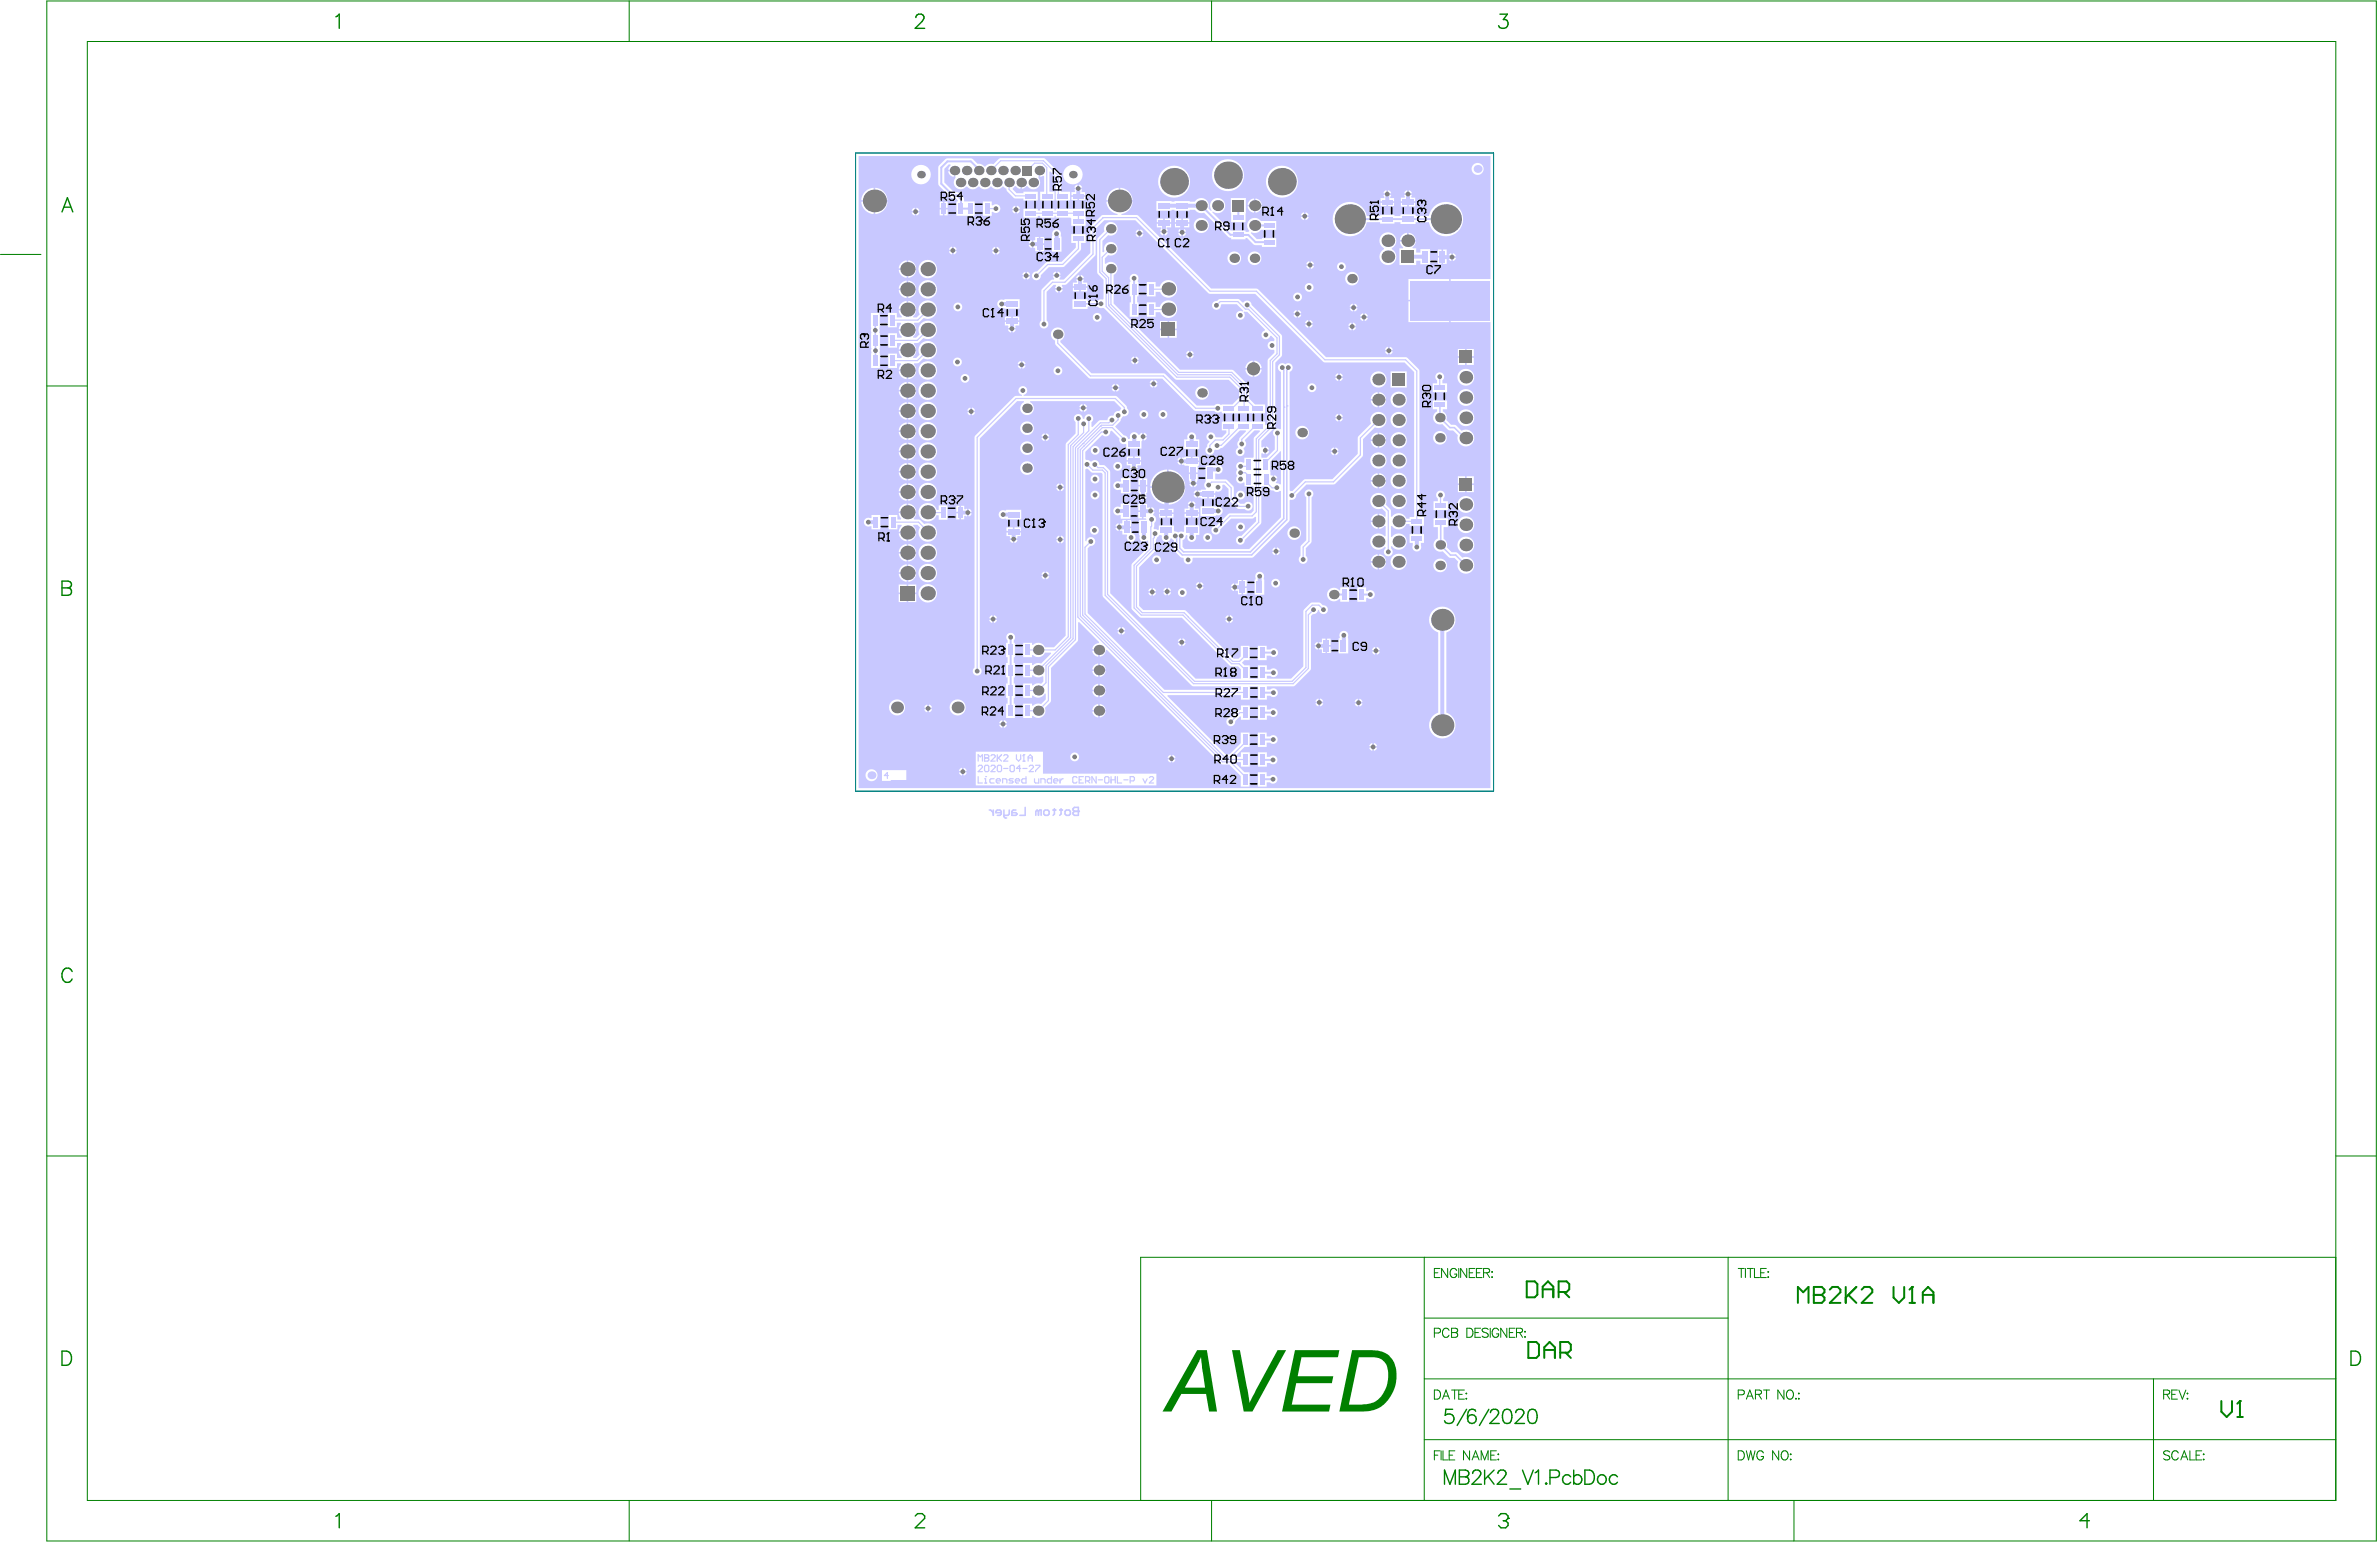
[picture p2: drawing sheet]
<svg xmlns="http://www.w3.org/2000/svg" width="993mm" height="644mm" viewBox="0 0 993 644" stroke-linecap="round" stroke-linejoin="round" font-family="sans-serif">
<path d="M357.1 63.8h266.4v266.3h-266.4z" fill="none" stroke="#008080" stroke-width=".42"/>
<g fill="none" stroke="#008000" stroke-width=".42">
<path d="M19.5 .4h972.5v642.5h-972.5zM36.5 17.3h938.5v608.7h-938.5zM262.6 .4v16.9M505.7 .4v16.9M.2 106.2h16.9M19.5 161h17M19.5 482.3h17M975 482.3h17M594.5 524.6v101.4M598.8 531h1.4M601.1 529.2h-2.3v3.8h2.3M604.3 529.2v3.8l-2.6-3.8v3.8"/>
<path d="M608.1 530.1a1.4 1.4 0 0 0-1.6-.9 1.4 1.4 0 0 0-1.2 1.5v.9a1.36 1.36 0 0 0 1.4 1.4 1.36 1.36 0 0 0 1.4-1.4h-1M608.9 529.2v3.8M612.3 529.2v3.8l-2.6-3.8v3.8M613.3 531h1.5M615.7 529.2h-2.4v3.8h2.4M616.3 531h1.4M618.7 529.2h-2.4v3.8h2.4M619.3 531l2.2-.2 .3-.5-.2-.7-.7-.4h-1.6v3.8M620.6 531l1.2 2M622.7 530.7h.3zM622.9 532.7v.3zM721.4 524.6v101.4"/>
<path d="M975 524.6h-498.8v101.4M594.5 549.9h126.9M594.5 575.3h380.5M598.8 579.9h1.2a2.03 2.03 0 0 1 1.3 1.9 2.03 2.03 0 0 1-1.3 1.9h-1.2zM605.9 579.9h2.6M607.2 579.9v3.8M611.3 579.9h-2.4v3.8h2.4M898.9 575.3v50.7M908.9 579.9h-2.3v3.8h2.3M909.5 579.9l1.5 3.8 1.4-3.8M602.1 583.7l1.5-3.8 1.4 3.8M602.7 582.5h1.8"/>
<path d="M608.9 581.7h1.5M611.9 581.4h.4zM611.9 583.6h.4zM903.2 581.7l2.1-.1 .4-.6-.2-.7-.7-.4h-1.6v3.8M904.4 581.7l1.3 2M906.6 581.7h1.4M912.9 581.4h.4zM913.1 583.4v.3zM594.5 600.6h380.5M905.7 605.8a1.43 1.43 0 0 0-1.4-.6 1.43 1.43 0 0 0-1.1 1l.3 .5 1.8 .8 .4 1.1a1.67 1.67 0 0 1-2.5 0M909.3 606.2a1.4 1.4 0 0 0-1.6-.9 1.4 1.4 0 0 0-1.1 1.4v1a1.4 1.4 0 0 0 1.1 1.4 1.4 1.4 0 0 0 1.6-.9M910.3 609.1l1.5-3.8 1.4 3.8"/>
<path d="M910.9 607.8h1.8M914.1 605.3v3.8h2.2M916.7 607.1h1.5M919.1 605.3h-2.4v3.8h2.4M919.7 606.7h.4zM919.9 608.7v.4zM262.6 626v16.9M505.7 626v16.9M748.8 626v16.9"/>
</g>
<path d="M140.2 7l1.4-1.1v5.9M981.4 563.7h2a3.2 3.2 0 0 1 2 3 3.2 3.2 0 0 1-2 2.9h-2zM140.2 632.6l1.4-1.1v5.9" fill="none" stroke="#008000" stroke-width=".59"/>
<path d="M927.3 584.5v4.5l2.2 2.2 2.2-2.2v-4.5M933.9 591.2h2.2M935 584.5v6.7" fill="none" stroke="#008000" stroke-width=".82"/>
<circle cx="935" cy="584.5" r=".41" fill="#008000"/>
<path d="M757.1 536.9v6.7h3.4l1.1-1.1v-1.1l-1.1-1.1h-3.4M750.5 543.6v-6.7l2.2 2.2 2.2-2.2v6.7M935 584.5l-1.1 1.1" fill="none" stroke="#008000" stroke-width=".82"/>
<g fill="none" stroke="#008000" stroke-width=".42">
<path d="M598.8 556.1h1.6a1 1 0 0 0 .9-1 1 1 0 0 0-.9-1h-1.6v3.9M604.9 555.1a1.4 1.4 0 0 0-1.6-1 1.4 1.4 0 0 0-1.2 1.5v.9a1.4 1.4 0 0 0 1.2 1.5 1.4 1.4 0 0 0 1.6-1M605.9 554.1h1.7l.7 .4v1.1l-.7 .4a1 1 0 0 1 .9 1 1 1 0 0 1-.9 1h-1.7zM605.9 556h1.7M612.3 554.1h1.3a2.03 2.03 0 0 1 1.3 2 2.03 2.03 0 0 1-1.3 1.9h-1.3zM615.7 556h1.4M618.1 554.1h-2.4v3.9h2.4M621.2 554.7a1.43 1.43 0 0 0-1.4-.6 1.43 1.43 0 0 0-1.1 1l.3 .5 1.9 .7 .3 1.1a1.67 1.67 0 0 1-2.5 0M622.1 554.1v3.9M625.6 555.1a1.4 1.4 0 0 0-1.6-1 1.4 1.4 0 0 0-1.1 1.5v.9a1.36 1.36 0 0 0 1.3 1.5 1.36 1.36 0 0 0 1.4-1.5h-.9M629 554.1v3.9l-2.5-3.9v3.9M630 556h1.5"/>
<path d="M632.4 554.1h-2.4v3.9h2.4M633 556l2.2-.2 .4-.6-.2-.7-.7-.4h-1.7v3.9M634.3 556l1.3 2M636.4 555.6h.4zM636.6 557.6v.4z"/>
</g>
<path d="M872.2 634.5h-4l3-3v5.9" fill="none" stroke="#008000" stroke-width=".59"/>
<circle cx="757.1" cy="540.3" r=".41" fill="#008000"/>
<path d="M757.1 536.9h3.4l1.1 1.1v1.1l-1.1 1.2h-3.4M763.8 538l1.1-1.1h2.2l1.1 1.1v1.1l-4.4 4.5h4.4M770.5 536.9v6.7M774.9 536.9l-4.4 4.5M777.1 538l1.1-1.1h2.2l1.2 1.1v1.1l-4.5 4.5h4.5M790.4 536.9v4.5l2.2 2.2 2.3-2.2v-4.5M798.2 536.9v6.7M771.6 540.3l3.3 3.3M797.1 543.6h2.2" fill="none" stroke="#008000" stroke-width=".82"/>
<circle cx="798.2" cy="536.9" r=".41" fill="#008000"/>
<path d="M798.2 536.9l-1.1 1.1M802.6 543.6v-4.5l2.3-2.2 2.2 2.2v4.5M802.6 540.3h4.5" fill="none" stroke="#008000" stroke-width=".82"/>
<path d="M725.6 529.2h2.5M726.9 529.2v3.8M728.6 529.2v3.8M729.4 529.2h2.5M730.7 529.2v3.8M732.4 529.2v3.8h2.1M735 531h1.4M737.3 529.2h-2.3v3.8h2.3M738 530.7h.3zM738.1 532.7v.3z" fill="none" stroke="#008000" stroke-width=".42"/>
<path d="M625.6 632.5l1-1h1.9l1 1v1" fill="none" stroke="#008000" stroke-width=".59"/>
<circle cx="629.5" cy="633.5" r=".29" fill="#008000"/>
<path d="M382.3 7.3l.6-1.1 1.7-.3a1.45 1.45 0 0 1 .8 2.3l-3.4 3.6h4M626.1 5.9h3.1l-1.7 2.3a1.9 1.9 0 0 1 2.1 2.1 1.9 1.9 0 0 1-2.6 1.5l-.9-.3-.5-.8M25.9 88.4l2.2-5.9 2.3 5.9M26.7 86.4h2.8M25.9 242.4h2.5l.9 .3a1.37 1.37 0 0 1 0 2.3l-.9 .3a1.55 1.55 0 0 1 1.5 1.5 1.55 1.55 0 0 1-1.5 1.6h-2.5zM25.9 245.3h2.5M30.1 405.3a2.18 2.18 0 0 0-2.5-1.4 2.18 2.18 0 0 0-1.7 2.3 2.59 2.59 0 0 0 .5 2.8 2.59 2.59 0 0 0 2.9 .6l.8-1.2M25.9 563.7h2a3.2 3.2 0 0 1 2 3 3.2 3.2 0 0 1-2 2.9h-2zM382 632.5l1-1h2l1 1v1l-4 3.9h4M627.5 634.5h1M628.5 634.5l1 .9v1l-1 1h-1.9l-1-1M629.5 633.5l-1 1" fill="none" stroke="#008000" stroke-width=".59"/>
<g fill="none" stroke="#008000" stroke-width=".42">
<path d="M736.2 579.9h2.5M737.4 579.9v3.8M744.7 579.9v3.8l-2.6-3.8v3.8M725.6 581.9h1.6a1 1 0 0 0 1-1 1 1 0 0 0-1-1h-1.6v3.8M729 583.7l1.4-3.8 1.5 3.8M729.5 582.5h1.8M732.8 581.7l2.1-.1 .4-.6-.2-.7-.7-.4h-1.6v3.8M734 581.7l1.3 2M746.1 580.5a1.4 1.4 0 0 1 1.6-.5 1.4 1.4 0 0 1 .9 1.4v.9a1.45 1.45 0 0 1-1.4 1.5 1.45 1.45 0 0 1-1.5-1.5zM749.7 583.4v.3zM750.7 581.4h.4zM750.9 583.4v.3z"/>
<path d="M598.8 607.1h1.4M601.1 605.3h-2.3v3.8M601.5 605.3v3.8M602.3 605.3v3.8h2.2M604.9 607.1h1.5M607.3 605.3h-2.4v3.8h2.4M613.5 605.3v3.8l-2.6-3.8v3.8M614.5 609.1l1.5-3.8 1.4 3.8M615 607.8h1.9M618.3 609.1v-3.8l1.4 3.8 1.5-3.8v3.8M622.3 607.1h1.4M624.6 605.3h-2.3v3.8h2.3"/>
<path d="M625.3 606.7h.3zM625.4 608.7v.4zM725.6 605.3h1.3a2.03 2.03 0 0 1 1.3 1.9 2.03 2.03 0 0 1-1.3 1.9h-1.3zM729 605.3l.9 3.8 .9-3.8 .9 3.8 .9-3.8M736.1 606.2a1.4 1.4 0 0 0-1.6-.9 1.4 1.4 0 0 0-1.1 1.4v1a1.36 1.36 0 0 0 1.3 1.4 1.36 1.36 0 0 0 1.4-1.4h-.9M742.5 605.3v3.8l-2.6-3.8v3.8M743.9 605.8a1.4 1.4 0 0 1 1.6-.5 1.4 1.4 0 0 1 .9 1.4v1a1.45 1.45 0 0 1-1.4 1.4 1.45 1.45 0 0 1-1.5-1.4zM747.5 606.6v.3zM747.5 608.7v.4z"/>
</g>
<g fill="#008000">
<path d="M514.3 563.3h3.3l4 22 11.7-22h3.6l-14.1 25.6h-3.6z"/>
<path d="M540.6 563.3h18.5l-.6 2.9h-15.2l-1.6 8h14.9l-.6 2.9h-14.9l-1.9 8.9h16.2l-.6 2.9h-19.6z"/>
<path d="M501.3 566.1l-.7 1.9-6 10.9h8.4zM499.7 563.3h4.1l4.2 25.6h-3.3l-1.2-7.3h-10.4l-4.1 7.3h-3.7z"/>
<path d="M567.2 566.2l-4.1 19.8h4.8a10.2 10.2 0 0 0 8.7-3.5h.1a13.6 13.6 0 0 0 1.5-13.9 6.3 6.3 0 0 0-6.4-2.4zM564.4 563.3h8.5a9 9 0 0 1 9.4 6.4 15.6 15.6 0 0 1-7.6 18.1l-4 1-11.6 .1z"/>
</g>
<g fill="none" stroke="#008000" stroke-width=".59">
<path d="M606.4 588h-2.8l-.3 2.5a2.09 2.09 0 0 1 3.1 0 2.09 2.09 0 0 1-.4 3.1 2.09 2.09 0 0 1-3-.8M612.2 588l-3.9 6.7M616 588.8a1.74 1.74 0 0 0-2.6-.6l-.5 .9-.3 2.8M621.5 588l-3.9 6.7M622.2 589.4l.5-1.2 1.7-.2a1.45 1.45 0 0 1 .9 2.2l-3.4 3.7h3.9M628 588.2a1.92 1.92 0 0 1 2.8 .9 4.9 4.9 0 0 1-.5 4.5 1.92 1.92 0 0 1-2.9-.8 4.9 4.9 0 0 1 .6-4.6zM632.7 589.4l.6-1.2 1.7-.2a1.45 1.45 0 0 1 .8 2.2l-3.4 3.7h4M638.6 588.2a1.92 1.92 0 0 1 2.8 .9 4.9 4.9 0 0 1-.6 4.5 1.92 1.92 0 0 1-2.8-.8 4.9 4.9 0 0 1 .6-4.6zM603 619.2v-5.9l2.2 5.9 2.3-5.9v5.9M609.2 613.3h2.5l.9 .3a1.37 1.37 0 0 1 0 2.3l-.9 .2a1.55 1.55 0 0 1 1.5 1.6 1.55 1.55 0 0 1-1.5 1.5h-2.5zM609.2 616.1h2.5M614.7 614.7l.6-1.1 1.7-.3a1.45 1.45 0 0 1 .8 2.3l-3.3 3.6h3.9"/>
<path d="M619.7 613.3v5.9M621.1 615.9l2.6 3.3M623.7 613.3l-4 4M625.3 614.7l.5-1.1 1.7-.3a1.45 1.45 0 0 1 .9 2.3l-3.4 3.6h3.9M635.5 613.3l2.3 5.9 2.2-5.9M640.8 614.5l1.4-1.2v5.9M645.1 619l.3-.3 .3 .3-.3 .2zM647 616.4h2.5a1.55 1.55 0 0 0 1.5-1.5 1.55 1.55 0 0 0-1.5-1.6h-2.5v5.9M655.7 616.1a1.89 1.89 0 0 0-2.8-.2 1.89 1.89 0 0 0 0 2.8 1.89 1.89 0 0 0 2.8-.3M656.9 616.1a1.89 1.89 0 0 1 2.8-.2 1.89 1.89 0 0 1 0 2.8 1.89 1.89 0 0 1-2.8-.3M656.9 613.3v5.9M661.6 613.3h1.9a3.2 3.2 0 0 1 2.1 3 3.2 3.2 0 0 1-2.1 2.9h-1.9z"/>
<path d="M675.2 616.1a1.89 1.89 0 0 0-2.8-.2 1.89 1.89 0 0 0 0 2.8 1.89 1.89 0 0 0 2.8-.3M630.3 621.2h4.5"/>
<circle cx="614.4" cy="592.1" r="1.84"/>
<circle cx="668.6" cy="617.3" r="1.95"/>
</g>
<path d="M637.3 534.6h3.3l1.1 1.1v4.4l-1.1 1.2h-3.3zM644 537.9h4.4M650.6 539h3.3l1.2-1.1v-2.2l-1.2-1.1h-3.3v6.7M652.8 539l2.3 2.3M638 559.9h3.3l1.1 1.1v4.4l-1.1 1.1h-3.3zM644 541.3v-4.5l2.2-2.2 2.2 2.2v4.5M644.6 566.5v-4.4l2.2-2.2 2.3 2.2v4.4M644.6 563.2h4.5M651.3 564.3h3.3l1.1-1.1v-2.2l-1.1-1.1h-3.3v6.6M653.5 564.3l2.2 2.2" fill="none" stroke="#008000" stroke-width=".82"/>
<g fill="#c8c8ff">
<path d="M534.3 188.3l-4.1 4.2 .1 5.7h.9v1.7h.4v.3h1.6l-.7 1.1 .2 .3 1 .1 .6 .4 .4-.1v-13.7zM531.9 198.2l.9 .5 .4 .8h-1.3z"/>
<path d="M453 195.9v29.8l.5 .2a1.86 1.86 0 0 1 1.9-1.9 1.86 1.86 0 0 1 1.8 2 1.86 1.86 0 0 1-2.1 1.7l-1.1 1.1v27l32.1 32h31.9v-1.4h-19.8l-.8-.4-36.8-36.8-.4-.8v-50.6l-.5-.6-3.9-.1-1.8-1.6zM455.2 199.9a1.9 1.9 0 0 1 3.8 0 1.9 1.9 0 0 1-3.8 0zM455.2 206.5a1.9 1.9 0 0 1 3.8 0 1.9 1.9 0 0 1-3.8 0zM455 221.3a1.87 1.87 0 0 1 3.7 0 1.87 1.87 0 0 1-3.7 0zM466.9 262l.8-.4v1.3h-1.3zM468.4 261.6l.9 .4 .4 .9h-1.3zM466.4 263.5h1.3v1.3l-.8-.4zM468.4 263.5h1.3l-.4 .9-.9 .4z"/>
<path d="M358.4 65.1v263.7h263.8v-194.4h-16.6v-18h16.6v-51.3zM614.3 70.5a2.52 2.52 0 0 1 5 0 2.52 2.52 0 0 1-5 0zM395.8 71.5h2.3v2.3l-.3-.1a2.63 2.63 0 0 1-2-2.2zM380.4 72.8a4.1 4.1 0 0 1 8.1 0 4.1 4.1 0 0 1-8.1 0zM443.8 72.8a4.1 4.1 0 0 1 8.1 0 4.1 4.1 0 0 1-8.1 0zM448.9 77.4l.9-.4v1.3h-1.3zM450.4 77l.9 .4 .4 .9h-1.3zM505.9 73.1a6.7 6.7 0 0 1 13.4 0 6.7 6.7 0 0 1-13.4 0zM577.9 79.8l.9-.5v1.3h-1.3zM579.4 79.3l.9 .5 .4 .8h-1.3zM586.6 79.8l.8-.5v1.3h-1.3zM588.1 79.3l.9 .5 .4 .8h-1.3zM447.3 80.1h1.3l.2-.4-.3-.7h3.2l-.3 .7 .2 .4h1.3v1.4h-5.6zM483.4 75.8a6.7 6.7 0 0 1 13.4 0 6.7 6.7 0 0 1-13.4 0zM528.4 75.8a6.7 6.7 0 0 1 13.4 0 6.7 6.7 0 0 1-13.4 0zM447.3 82.1h2.5v1.4h-2.5zM450.4 82.1h2.5v1.4h-2.5zM361.1 79.9a5.3 5.3 0 0 1 3.6-1.5v5.1h-5.2a5.3 5.3 0 0 1 1.6-3.6zM365.3 78.4a5.4 5.4 0 0 1 5.2 5.1h-5.2zM463.4 79.9a5.3 5.3 0 0 1 3.6-1.5v5.1h-5.2a5.3 5.3 0 0 1 1.6-3.6zM467.6 78.4a5.4 5.4 0 0 1 5.2 5.1h-5.2zM577.5 81.3h3.2l-.5 .9 .2 .4h1.5v1.4h-5.6v-1.4h1.5l.2-.4zM584.8 82.5h1.5l.2-.5-.4-.7h3.3l-.4 .7 .2 .5h1.5v1.5h-5.9zM392 69l2.6-2.6 .9-.4h9.7l.9 .4 2 2a2.7 2.7 0 0 1 2.7 1.1h.6a2.74 2.74 0 0 1 3.3-1l2.2-2.2 .8-.3 18.3 .1 6.8 6.8 .1 7.1h3.8v3.6h-6v-9.9l-2.3-2.2-.3 .2v8.3h2.1v3.6h-6v-3.6h1.6v-6.5l-.4-.2-1.2 .5v-2.6h-.7l-.1 3a2.84 2.84 0 0 1-.3 4.2 2.84 2.84 0 0 1-4.1-.7h-.5l-.9 .8-1 .3v-2.7h-.7v2.7l-1-.3-.9-.8-1.2 .8-.1 .5 1.6 1.6h2.9v-.6h6v3.6h-6v-.8l-3.7-.1-3.1-2.9-.3-1.1-1.1-.9h-.6a2.79 2.79 0 0 1-4.5 0h-.5a2.79 2.79 0 0 1-4.6 0h-.5a2.79 2.79 0 0 1-4.5 0h-.6a2.84 2.84 0 0 1-4.1 .5 2.84 2.84 0 0 1-.2-4.1l-.1-3h-.4v-.4h-2.6l.3-1 .8-.8-.2-.4h-.7l-1.8 1.8v5.7l4.1 4.1h1.2a4.5 4.5 0 0 1 2.8 2.4l.1 1.4h4.4v6h-7.6v-6h.6l.1-.4-.9-.9h-1.3l-.9-.3-5.1-5.3-.1-7.2zM521.6 83.7l1.8-.9v2.6h-2.6zM524.1 82.8a2.89 2.89 0 0 1 2.6 2.6h-2.6zM410.3 84h3.7v1.6l.4 .1a1.87 1.87 0 0 1 2.6 0 1.87 1.87 0 0 1 0 2.7 1.87 1.87 0 0 1-2.6 0l-.4 .1v1.5h-3.7zM576.3 84.6h2.5v1.4h-2.5zM579.4 84.6h2.5v1.4h-2.5zM584.8 84.6h2.6v1.5h-2.6zM588.1 84.6h2.6v1.5h-2.6zM392.3 84.2h1.3v2.5h-1.3zM394.3 84.2h1.3v2.5h-1.3zM422.9 86.3l.9-.5v1.3h-1.3zM424.5 85.8l.8 .5 .5 .8h-1.3zM381 87.1l.9-.4v1.3h-1.3zM382.5 86.7l.9 .4 .4 .9h-1.3zM482.7 83.9h6.3v.2h1.3v-.2h6.3v.2h2.1a3.2 3.2 0 0 1 4.1-1.2 3.2 3.2 0 0 1 1.6 4l1.1 1.1 .3-.2a3.2 3.2 0 0 1 1.8-5.1 3.2 3.2 0 0 1 3.8 3.8 3.2 3.2 0 0 1-5.1 1.7l-.3 .3 7.5 7.6 6.4 .1v.6h1.2l.4-.4a3.2 3.2 0 0 1 .1-4.7 3.2 3.2 0 0 1 4.7 .6l6.4-.1v3.7h-6.4a3.1 3.1 0 0 1-3.9 1l-.3 .3 2.5 2.6h2.1v-.4h6v3.6h-6v-.7l-3.1-.1-3-2.9h-.7v.6h-6v-.7l-1.2-.4-10.1-10.1a3.1 3.1 0 0 1-3.8-1.2h-2.2v.4h-6.3v-.4h-1.3v.4h-6.3zM520.8 86.1h2.6v2.6a2.89 2.89 0 0 1-2.6-2.6zM524.1 86.1h2.6a2.89 2.89 0 0 1-2.6 2.6zM422.5 87.8h1.3v1.3l-.9-.4zM424.5 87.8h1.3l-.5 .9-.8 .4zM359.5 84.2h5.2v5.1a5.4 5.4 0 0 1-5.2-5.1zM365.3 84.2h5.2a5.4 5.4 0 0 1-5.2 5.1zM392.3 87.4h1.3v2.5h-1.3zM394.3 87.4h1.3v2.5h-1.3zM543.4 89l.9-.4v1.3h-1.3zM545 88.6l.8 .4 .5 .9h-1.3zM380.6 88.6h1.3v1.3l-.9-.4zM382.5 88.6h1.3l-.4 .9-.9 .4zM558.4 86.3a7.2 7.2 0 0 1 12.1 3.8h5.6v-.5h6v.5h2.5v-.6h6.3v.6h5.6a7.2 7.2 0 0 1 11-4.7 7.2 7.2 0 0 1 0 12 7.2 7.2 0 0 1-11-4.7h-5.6v.8h-6.3v-.8h-2.5v.6h-6v-.6h-5.6a7.2 7.2 0 0 1-10.4 5.1 7.2 7.2 0 0 1-1.7-11.5zM427.2 87.1h6v.8h1v-.8h6v.8h.5v-.8h12.4l.1 7.1h-6v-3l-.4-.4h-6.1v-.7h-.5v.7h-6v-.7h-1v.7h-6zM543 90.5h1.3v1.3l-.9-.4zM545 90.5h1.3l-.5 .9-.8 .4zM482.9 91.2h2.7v1.5h-2.7zM486.2 91.2h2.7v1.5h-2.7zM490.5 91.2h2.6v1.5h-2.6zM493.8 91.2h2.7v1.5h-2.7zM513.8 82.6h6.3l-.2 10.1h-6zM482.9 93.4h6v1.5h-1.9l-.1 .4 .6 1h-3.2l.6-1-.2-.4h-1.8zM490.5 93.4h6v1.5h-2.5l-.3 .4a1.55 1.55 0 0 1 1.4 1.3h-3.3a1.55 1.55 0 0 1 1.5-1.3l-.4-.4h-2.4zM474.4 96.2l.9-.5v1.3h-1.3zM476 95.7l.8 .5 .5 .8h-1.3zM498.3 94.1a3.2 3.2 0 0 1 6.3 0 3.2 3.2 0 0 1-6.3 0zM484.3 96.9h1.3v1.3l-.9-.4zM486.2 96.9h1.3l-.4 .9-.9 .4zM491.8 97.3h1.3v1.3l-.8-.5zM493.8 97.3h1.3l-.4 .8-.9 .5zM474 97.7h1.3v1.3l-.9-.4zM476 97.7h1.3l-.5 .9-.8 .4zM585.3 98.1l2-1v3h-2.9zM588 97.1a3.2 3.2 0 0 1 3 3h-3zM429.8 100.7l.9-.5v1.3h-1.3zM434.3 98.9h1.5v2.6h-1.5zM429.4 102.2h1.3v1.3l-.9-.4zM432.1 98.9h1.5v5.9h-1.5v-1.2l-.7-.1v-3.3l.7-.1zM396.5 103.3l.9-.4v1.3h-1.3zM398.1 102.9l.8 .4 .5 .9h-1.3zM414.5 103.4l.9-.4v1.3h-1.3zM416.1 103l.8 .4 .5 .9h-1.3zM434.3 102.2h1.5v2.6h-1.5zM439.7 96.2a1.84 1.84 0 0 1 2.2-.3 1.84 1.84 0 0 1 .9 2.1v.7h.3v6.3h-4l.2-6.7a1.84 1.84 0 0 1 .4-2.1zM461.6 93.4a2.85 2.85 0 0 1 4.9 1.5 2.85 2.85 0 0 1-3.9 3.2l-2.4 2.4v4.6l.4 .2 .4-.5a2.84 2.84 0 0 1 2.3-3.9 2.84 2.84 0 0 1 3.2 3.2 2.84 2.84 0 0 1-3.9 2.3l-1.4 1.4v2.2l.4 .1a2.84 2.84 0 0 1 4.4 .3 2.84 2.84 0 0 1-1.1 4.3v11.9l27.6 27.7h22.1l6.8 6.8v5.2l2.5 2.5h4.2v3.6h-18.1v-.6l-.4-.1a1.8 1.8 0 0 1-2.7-.3h-8.2l-13.5-13.4-30.4-.1-14.1-13.9-.3-1.9a2.84 2.84 0 0 1-1.1-4.4 2.84 2.84 0 0 1 4.5 0 2.84 2.84 0 0 1-1.2 4.4v.7l13 13h30.5l13.5 13.4h7.3a1.78 1.78 0 0 1 2.7-.2l4.9-.2 2.7-2.8v-3.2l-4.3-4.3-22.1-.1-29.9-29.8-.5-.2a1.78 1.78 0 0 1-2.2-.5h-4.2v1h-6.3v-4h6.3v.7h4.2a1.76 1.76 0 0 1 2-.6l.4-.2v-8.1l-2.3-2.3-.3-.8v-13.6l.3-.8 2.7-2.7-.1-.3a2.85 2.85 0 0 1 .7-2.8zM584.4 100.8h3.3v-.4v.4h3.3a3.1 3.1 0 0 1-1.4 2.4l.1 .4h1.5v1.8h1.7v-1.5h4v6.4h-4v-1.5h-1.7v1.8h-7v-7h1.4l.2-.4a3.1 3.1 0 0 1-1.4-2.4zM396.1 104.8h1.3v1.3l-.9-.4zM398.1 104.8h1.3l-.5 .9-.8 .4zM414.1 104.9h1.3v1.3l-.9-.4zM416.1 104.9h1.3l-.5 .9-.8 .4zM600.2 104.1h1.5v2.7h-1.5zM602.4 104.1h1.5v2.7h-1.5zM604.9 106.1l.9-.5v1.3h-1.3zM606.5 105.6l.8 .5 .5 .8h-1.3zM604.5 107.6h1.3v1.3l-.9-.4zM606.5 107.6h1.3l-.5 .9-.8 .4zM600.2 107.4h1.5v2.7h-1.5zM602.4 107.4h1.5v2.7h-1.5zM545.7 109.4l.9-.4v1.3h-1.3zM547.2 109l.9 .4 .4 .9h-1.3zM512.4 107.8a2.85 2.85 0 0 1 5.7 0 2.85 2.85 0 0 1-5.7 0zM520.8 107.8a2.85 2.85 0 0 1 5.7 0 2.85 2.85 0 0 1-5.7 0zM576.9 97.9a3.5 3.5 0 0 1 5.3 .5 3.5 3.5 0 0 1-1.2 5.2v.4a3.5 3.5 0 0 1 1.1 5.3 3.5 3.5 0 0 1-5.5 0 3.5 3.5 0 0 1 1.1-5.3v-.4a3.5 3.5 0 0 1-.8-5.7zM376.2 109.7l.8-.6 1.5-.5v3.3h-3.3l.4-1.5zM379.1 108.6a3.6 3.6 0 0 1 3.4 3.3h-3.4zM545.3 110.9h1.3v1.3l-.9-.4zM547.2 110.9h1.3l-.4 .9-.9 .4zM558.1 111.3a1.87 1.87 0 0 1 3.7 0 1.87 1.87 0 0 1-3.7 0zM439.9 113.7l.9-.4v1.3h-1.3zM441.4 113.3l.9 .4 .4 .9h-1.3zM427.2 113.8l.8-.4v1.3h-1.3zM428.7 113.4l.9 .4 .4 .9h-1.3zM375.2 112.6h3.3v3.3a3.6 3.6 0 0 1-3.3-3.3zM379.1 112.6h3.4a3.6 3.6 0 0 1-3.4 3.3zM449.6 115.1l.9-.4v1.3h-1.3zM451.2 114.7l.8 .4 .5 .9h-1.3zM383.4 112.3a3.9 3.9 0 0 1 7.7 0 3.9 3.9 0 0 1-7.7 0zM426.7 115.3h1.3v1.3l-.8-.4zM428.7 115.3h1.3l-.4 .9-.9 .4zM447.2 97.7h6v3.7h-1.9v2.4l-.3 .7-7 6.9h-6.2l-3.4 3.4a1.85 1.85 0 0 1-1.7 2.1 1.85 1.85 0 0 1-1.9-1.9 1.85 1.85 0 0 1 2.1-1.7l4-4 6.2-.1 6-5.9v-1.9h-1.9zM561.5 116.2a2.85 2.85 0 0 1 5.7 0 2.85 2.85 0 0 1-5.7 0zM447.9 117.9h1.6l.1-.4-.4-.8h3.3l-.4 1 .1 .2h1.6v1.5h-5.9zM376.2 118.1l.8-.6 1.5-.4v3.3h-3.3l.4-1.5zM379.1 117.1a3.6 3.6 0 0 1 3.4 3.3h-3.4zM447.9 120.1h2.6v1.5h-2.6zM451.2 120.1h2.6v1.5h-2.6zM544.6 119.9a1.87 1.87 0 0 1 3.7 0 1.87 1.87 0 0 1-3.7 0zM440.4 120.8h1.3v1.3l-.9-.4zM442.4 120.8h1.3l-.5 .9-.8 .4zM478.7 117.7h3.7v1.9h1.8a3.7 3.7 0 0 1 5.5-2.2 3.7 3.7 0 0 1 .3 6 3.7 3.7 0 0 1-5.7-1.6h-1.9v1.9h-3.7zM375.2 121.1h3.3v3.3a3.6 3.6 0 0 1-3.3-3.3zM379.1 121.1h3.4a3.6 3.6 0 0 1-3.4 3.3zM383.4 120.7a3.9 3.9 0 0 1 7.7 0 3.9 3.9 0 0 1-7.7 0zM587.9 116.4h17v8.7h-17zM539.8 123.9a1.87 1.87 0 0 1 3.7 0 1.87 1.87 0 0 1-3.7 0zM425.6 161.6a1.85 1.85 0 0 1 3 .4 1.85 1.85 0 0 1-1.3 2.7v.5h38.3l.8 .3 3.7 3.7 .3 1.2a1.82 1.82 0 0 1 .6 2.2 1.82 1.82 0 0 1-2 1l-1.2 1.2-.3 1.1-2 2.1 3.6 3.6 1.3 .6 .5 1h.5l.3-.5a1.92 1.92 0 0 1 1.2-2.3 1.92 1.92 0 0 1 2.4 1l1.5-.9-.3 6.6h-6.3v-1.7l-.5-.2a1.83 1.83 0 0 1-1.9-.3 1.83 1.83 0 0 1-.5-2l-3.2-3.2h-.4l-.3 .5a2 2 0 0 1-1.2 1.8 2 2 0 0 1-2.2-.5l-7 7v3.1l2.6 1a2 2 0 0 1 2.2-.5 2 2 0 0 1 1.3 1.9l1.9 .1 2.1 2 .3 .8v50.6l35.7 35.6h18.9v-3.9l-1.2-1.2h-2.7l-.8-.3-20-20h-16.9l-.8-.3-3-3-.3-.8 .1-18.2 6.9-7v-2.8h-.5a1.96 1.96 0 0 1-2.5 .1 1.96 1.96 0 0 1-.6-2.3l-.2-6.6 3-.1-.2-.4h-1v-6h1.5v1.4l.4 .2 .8-.3v1.6h.3v.3h1.6l-.6 1 .1 .5a1.83 1.83 0 0 1 .4 3.1l-.3 2.2 .3 .5 1.5 .4 .4-.2v-1.7h6.3v2.2l1.8 .7a1.76 1.76 0 0 1 2.1-.2l.4-.2v-2.6h6.3v4l-1.3 .2a1.91 1.91 0 0 1-1.6 2.7 1.91 1.91 0 0 1-2-2.5l-.5-.4-.3 .4a1.79 1.79 0 0 1-1.3 1.7v2.9l.9 .9h27l13.2-13.3v-10.9l-.4-.1-.6 .4a1.79 1.79 0 0 1-2.1-.6h-1l-1.8-1.7h-2.1l-.3 15.5-6.8 6.9a1.85 1.85 0 0 1-1.9 2 1.85 1.85 0 0 1-1.8-2.1 1.85 1.85 0 0 1 2.3-1.6l6.1-6.1v-1.8l-.4-.1-1.2 .8h-8.8l-4.6 4.5a1.85 1.85 0 0 1-1.7 2.1 1.85 1.85 0 0 1-1.9-1.9 1.85 1.85 0 0 1 2.1-1.7l5.2-5.2h9.2l1.1-1.1-.1-10.2h-3.7v-1.5l-.4-.2-.5 .4a1.88 1.88 0 0 1-2.3-.7 1.88 1.88 0 0 1 .2-2.4 1.89 1.89 0 0 1 0-2.6 1.86 1.86 0 0 1-.1-2.6 1.86 1.86 0 0 1 2.6-.2l.4-.2v-1.9h3.7l.2-.4 .1-8 2.6-2.6-.2-.4h-2.2l-4 4 .5 .9a2.04 2.04 0 0 1-1 2.6 1.93 1.93 0 0 1-.2 2.8 1.93 1.93 0 0 1-2.8-.5 1.93 1.93 0 0 1 .8-2.7l-.3-.8a1.78 1.78 0 0 1 .6-2.1l.1-.9 2.8-2.9-.1-.4h-2.4l-7 7-1.1 .3a1.76 1.76 0 0 1-2.3 .7l-.3 .3a1.85 1.85 0 0 1-2.7 1.7 1.85 1.85 0 0 1-.3-3.2 1.9 1.9 0 0 1 1-2l-.2-.4a1.87 1.87 0 0 1-.3-3.3 1.87 1.87 0 0 1 2.9 1.5l2.8 .3 1.8-1.9v-1h-1.9v-3.7h18.1v1.4l.4 .2 .6-.7v-26.4l.4-.7 2.5-2.5v-1.1l-1-.1a1.86 1.86 0 0 1-1.9-2.1 1.86 1.86 0 0 1 2.4-1.5l.5-.3v-.7l-1.4-1.4-.4 .2a1.84 1.84 0 0 1-3.1 .8 1.84 1.84 0 0 1 .9-3.1l.1-.4-7.5-7.4-1.3-.2-.2 .3a1.87 1.87 0 0 1-.5 3.2 1.87 1.87 0 0 1-2.6-1.8 1.87 1.87 0 0 1 2.7-1.6l.3-.3-2.8-2.8h-6.3l-.3 .5a1.86 1.86 0 0 1-1.9 1.9 1.86 1.86 0 0 1-1.8-2 1.86 1.86 0 0 1 2.1-1.7l1.4-.9h7.3l.8 .3 1.2 1.2 .6-.3a1.86 1.86 0 0 1 2-.4 1.86 1.86 0 0 1 1.2 1.7l12.4 12.4 .3 .8-.1 8.1-2.8 2.8v26.4l-.3 .7-5.5 5.5v2.7l.4 .1 .9-.4v3.2l-.9-.4-.4 .1 .1 1.8h2.1l3.4-3.5v-5.4a1.83 1.83 0 0 1-.4-2.5 1.83 1.83 0 0 1 2.6-.5l.4-.2-.1-23.8a1.86 1.86 0 0 1-.9-2.7 1.86 1.86 0 0 1 2.8-.4 1.85 1.85 0 0 1 2.9 .4 1.85 1.85 0 0 1-1.1 2.7v49.5l.4 .3h.8l5-4.9 11.7-.1 10.6-10.6v-7l5.6-5.6a3.4 3.4 0 0 1 2.5-4.8 3.4 3.4 0 0 1 3.8 3.8 3.4 3.4 0 0 1-4.8 2.6l-4.9 4.9v6.6l-.4 .8-11.2 11.2-.8 .3h-11.3l-4.3 4.3 .1 .3a1.83 1.83 0 0 1-2.4 1.8l-.4 .3-.1 8.5-15.3 15.3-24.9 .1-.2 .9a1.85 1.85 0 0 1-2.1 1.8 1.85 1.85 0 0 1-1.5-2.3l-.3-.4-1.2-.4-2.6-2.7-.1-4.3-1-.7-.4 .1a1.84 1.84 0 0 1-2.3 1.4 1.84 1.84 0 0 1-1.3-2.4l-.2-.4h-.9l-1.4 1.9v4l-.3 .8-6.7 6.7v16.1l1.8 1.7 17.4 .1 20.3 20.2h2l.9-.9v-4.5h3.7v6h-2.1l-1.1 1.1 1.1 1.1h2.2v5.5h3.5v-5.5h3.6v1.8h1.5a1.86 1.86 0 0 1 2.6 0 1.86 1.86 0 0 1 0 2.6 1.86 1.86 0 0 1-2.7-.1h-1.4v1.2h10.1l5.1-5 .1-23.5 3.2-3.2h3.7l1.2 1.2a1.86 1.86 0 0 1 2.1 1.7 1.86 1.86 0 0 1-1.8 2 1.86 1.86 0 0 1-1.9-1.9l-.5 .2a1.76 1.76 0 0 1-2.1 1.6l-.8 .8v22.3l-7 7-11.4 .1v1.3h1.4a1.86 1.86 0 0 1 2.7 0 1.86 1.86 0 0 1 0 2.6 1.86 1.86 0 0 1-2.7 0h-1.4v1.6h-3.6v-5.5h-3.5v5.5h-3.7v-1.9h-30.6l-.1 .4 24.3 24.4h1.6l4.7-4.7v-4.5h3.7v6h-2.1l-3.8 3.8 .2 .4h2.1v-1.9h3.7v6h-3.7v-1.9h-2.2l-.1 .4 3.8 3.8h2.1v6h-3.7v-4.4l-4.8-4.8h-2.7l-.8-.4-47.6-47.5-.4 .2a2.78 2.78 0 0 1-2.5 2.7v-2.8h-.3v-.4h-2.9a2.78 2.78 0 0 1 2.7-2.5l.3-.4-8.5-8.4-.4 .2v7.6l-11.3 11.4v13.6l-.3 .8-2.3 2.2 .2 .4a3 3 0 0 1-1.4 3.5 3 3 0 0 1-3.7-.6l-.4 .1v.9h-3.7v-6h3.7v.7l.4 .1a2.96 2.96 0 0 1 3.4-.6l1.9-2v-2.4l-.5 .2a3 3 0 0 1-4.8 .5l-.4 .2v.9h-3.7v-6h3.7v.7h.4a2.96 2.96 0 0 1 3.4-.6l.9-.9v-2.1l-.6-.1a2.99 2.99 0 0 1-3.7-.5l-.4 .1v.8h-3.7v-6h3.7v.8l.4 .1a2.96 2.96 0 0 1 3.4-.6l4.2-4.2-.2-.4h-2.4l-.2 .4a3 3 0 0 1-4.8 .5l-.4 .2v.8h-3.7v-6h3.7v.8h.4a2.99 2.99 0 0 1 5 1.1h3.8l4.8-4.9v-79.7l.4-.8 3.8-3.8v-4.9l-.2-.1a1.86 1.86 0 0 1 .5-3 1.86 1.86 0 0 1 2.7 1.6l.3 .3 .4-.2a1.85 1.85 0 0 1 2.7-1.6 1.85 1.85 0 0 1 .2 3.1v1.9l.4 .2 2.9-2.8 3.3-.1 .2-.8a2.23 2.23 0 0 1 2.5-1.2 1.82 1.82 0 0 1 2.2-1.8l.9-1.2-2.9-2.9h-35.1l.1 .5a2.85 2.85 0 0 1 .8 4.3 2.85 2.85 0 0 1-4.4-.1 2.85 2.85 0 0 1 1-4.3l-.1-.4h-2.8l-15.6 15.5v95.6a1.85 1.85 0 0 1 .3 2.8 1.85 1.85 0 0 1-2.8 0 1.85 1.85 0 0 1 .3-2.8v-96l.3-.8 16.3-16.2 .7-.3h2.5v-.5a1.83 1.83 0 0 1-1.4-1.2 1.83 1.83 0 0 1 .4-1.9zM563.8 127.1l.9-.4v1.3h-1.3zM565.4 126.7l.8 .4 .5 .9h-1.3zM416.8 125.5a1.84 1.84 0 0 1 2.1-.4l.4-.3h6.3v4h-6.3l-.4-.3a1.86 1.86 0 0 1-2.3-.6 1.86 1.86 0 0 1 .2-2.4zM376.2 126.6l.8-.6 1.5-.5v3.3h-3.3l.4-1.5zM379.1 125.5a3.6 3.6 0 0 1 3.4 3.3h-3.4zM398 128.1a1.87 1.87 0 0 1 3.7 0 1.87 1.87 0 0 1-3.7 0zM563.4 128.6h1.3v1.3l-.9-.4zM565.4 128.6h1.3l-.5 .9-.8 .4zM540.4 129.8l.8-.5v1.3h-1.3zM541.9 129.3l.9 .5 .4 .8h-1.3zM568.2 131.1l.8-.4v1.3h-1.3zM569.7 130.7l.9 .4 .4 .9h-1.3zM472.1 114.8a1.85 1.85 0 0 1 2.5-.1 1.85 1.85 0 0 1 .2 2.5l.4 .5v6h-.5v2.5h.5v5.9h-3.6v-5.9h.5v-2.5h-.5v-6l.4-.5a1.81 1.81 0 0 1 .1-2.4zM478.7 126.2h3.7v1.8h1.7a3.7 3.7 0 0 1 5.6-2.2 3.7 3.7 0 0 1 .3 6 3.7 3.7 0 0 1-5.7-1.6h-1.9v1.9h-3.7zM539.9 131.3h1.3v1.3l-.8-.4zM541.9 131.3h1.3l-.4 .9-.9 .4zM419.5 132.1h2.6v1.5h-2.6zM422.8 132.1h2.7v1.5h-2.7zM567.7 132.6h1.3v1.3l-.8-.4zM569.7 132.6h1.3l-.4 .9-.9 .4zM456.1 132.4a1.9 1.9 0 0 1 3.8 0 1.9 1.9 0 0 1-3.8 0zM587.9 125.7h17v8.7h-17zM545.2 133.9l.9-.4v1.3h-1.3zM546.7 133.5l.9 .4 .4 .9h-1.3zM563.3 135l.8-.4v1.3h-1.3zM564.8 134.6l.9 .4 .4 .9h-1.3zM370.7 130.6h3.7v1.9h2l.1-.5a3.4 3.4 0 0 1-1.3-2.5h7.3a3.3 3.3 0 0 1-1.4 2.5l.1 .5h1.4l1.3-1.3a3.8 3.8 0 0 1 2.5-5.8 3.8 3.8 0 0 1 4.7 4.2 3.8 3.8 0 0 1-5.5 3l-2.1 2-1.9 .1-.1 .4 1 2.2h-7.3l.9-2.2-.1-.4h-1.6v1.9h-3.7zM544.8 135.5h1.3v1.3l-.9-.5zM546.7 135.5h1.3l-.4 .8-.9 .5zM419.5 134.3h6v1.5h-1.5l-.2 .4 .2 .6h-3.2l.2-.6-.2-.4h-1.3zM461.8 84.2h11a5.4 5.4 0 0 1-4.7 5.1v.4h6.3l.8 .3 30.4 30.4h18.8l.8 .3 28.3 28.3h33.3l.7 .3 4.7 4.7 .3 .8v60.9h1.9v3.6h-6v-.7h-1.4a3.4 3.4 0 0 1-2.7 2.3 3.4 3.4 0 0 1-3.3-1.5l-.4 .1v4.4l.4 .2a3.4 3.4 0 0 1 5.1-.7 3.4 3.4 0 0 1 0 5.1 3.4 3.4 0 0 1-5.1-.7l-.4 .2v.8a1.85 1.85 0 0 1 .3 2.7 1.85 1.85 0 0 1-2.8 0 1.85 1.85 0 0 1 .3-2.7v-.6l-.4-.1a3.4 3.4 0 0 1-4.9 .3 3.4 3.4 0 0 1 0-4.9 3.4 3.4 0 0 1 4.9 .3l.4-.1v-4.2l-.4-.1-1 .9-1.3 .4v-6.4l1.3 .4 1 .9 .4-.1v-1.9l-1.5-1.5a3.4 3.4 0 0 1-4.9-2.6 3.4 3.4 0 0 1 3.9-3.8 3.4 3.4 0 0 1 2.5 4.8l2.1 2.2 .1 2.8 .4 .1a3.4 3.4 0 0 1 3.3-1.5 3.4 3.4 0 0 1 2.7 2.3h1.4v-.7h1.9v-60.5l-4-4-33.7-.1-28.6-28.5h-18.9l-.8-.3-30.4-30.4h-12.9l-3.6 3.6v10.5l-.4 .8-11.7 11.7-2 .4-.1 .4 .5 .9h-3.3l.5-.9-.2-.4h-.9l-2.9 2.9v12a1.85 1.85 0 0 1 .3 2.7 1.85 1.85 0 0 1-2.8 0 1.85 1.85 0 0 1 .3-2.7v-12.5l.3-.8 3.6-3.5 1.3-.4 .2-.4-.6-.9h3.2l-.5 .9 .1 .4h1.8l11.1-11v-11l4.5-4.6 .8-.3h6v-.4a5.4 5.4 0 0 1-4.7-5.1zM484.2 133.9h3.2v3.2h-3.2zM488 133.9h3.2v3.2h-3.2zM562.8 136.6h1.3v1.3l-.8-.5zM564.8 136.6h1.3l-.4 .8-.9 .5zM420.8 137.5h1.3v1.3l-.9-.5zM422.7 137.5h1.3l-.4 .8-.9 .5zM363.5 130.6h3.7l-.2 6.3 .2 .9-.2 .9 .3 .3-.2 6.4 .2 .9-.2 .9 .2 6.3h-3.7l.2-6.3-.2-.9 .2-.9zM484.2 137.8h3.2v3.1h-3.2zM488 137.8h3.2v3.1h-3.2zM370.8 139h3.6v1.9h2l.1-.4a3.4 3.4 0 0 1-1.3-2.5h7.3a3.3 3.3 0 0 1-1.4 2.5l.1 .4h1.2l1.5-1.4a3.9 3.9 0 0 1 2.7-5.7 3.9 3.9 0 0 1 4.5 4.5 3.9 3.9 0 0 1-5.7 2.7l-2.1 2-1.7 .1-.1 .4 1 2.3h-7.3l.9-2.3-.1-.4h-1.6v1.9h-3.6zM578.6 145.1l.8-.4v1.3h-1.3zM580.1 144.7l.9 .4 .4 .9h-1.3zM495.5 146.8l.9-.5v1.3h-1.3zM497 146.3l.9 .5 .4 .8h-1.3zM578.1 146.6h1.3v1.3l-.8-.4zM580.1 146.6h1.3l-.4 .9-.9 .4zM608.6 145.6h3v3h-3zM612.2 145.6h3v3h-3zM495.1 148.3h1.3v1.3l-.9-.4zM497 148.3h1.3l-.4 .9-.9 .4zM472.5 149.2l.9-.5v1.3h-1.3zM474.1 148.7l.8 .5 .5 .8h-1.3zM425.3 151l.8-.4v1.3h-1.3zM426.8 150.6l.9 .4 .4 .9h-1.3zM472.1 150.7h1.3v1.3l-.9-.4zM474.1 150.7h1.3l-.5 .9-.8 .4zM608.6 149.3h3v3h-3zM612.2 149.3h3v3h-3zM397.8 151a1.87 1.87 0 0 1 3.7 0 1.87 1.87 0 0 1-3.7 0zM370.8 147.5h3.6v1.9h2l.1-.5a3.4 3.4 0 0 1-1.3-2.5h7.3a3.3 3.3 0 0 1-1.4 2.5l.1 .5h1.3l1.4-1.5a3.9 3.9 0 0 1 2.7-5.6 3.9 3.9 0 0 1 4.5 4.4 3.9 3.9 0 0 1-5.6 2.8l-2.2 2-1.7 .1-.1 .4 1 2.2h-3.7v.3v-.3h-3.6l.9-2.2-.1-.4h-1.6v1.9h-3.6zM520.8 151.4l2.1-.9v3h-3zM523.6 150.5a3.3 3.3 0 0 1 3.1 3h-3.1zM424.8 152.5h1.3v1.3l-.8-.4zM426.8 152.5h1.3l-.4 .9-.9 .4zM439.7 154.7a1.9 1.9 0 0 1 3.8 0 1.9 1.9 0 0 1-3.8 0zM557.8 156.2l.8-.5v1.3h-1.3zM559.3 155.7l.9 .5 .4 .8h-1.3zM519.9 154.2h3v3.1a3.3 3.3 0 0 1-3-3.1zM523.6 154.2h3.1a3.3 3.3 0 0 1-3.1 3.1zM375.2 154.9h3.3v3.3a3.6 3.6 0 0 1-3.3-3.3zM379.1 154.9h3.4a3.6 3.6 0 0 1-3.4 3.3zM383.4 154.5a3.9 3.9 0 0 1 7.7 0 3.9 3.9 0 0 1-7.7 0zM557.3 157.7h1.3v1.3l-.8-.4zM559.3 157.7h1.3l-.4 .9-.9 .4zM401 157.9a1.87 1.87 0 0 1 3.7 0 1.87 1.87 0 0 1-3.7 0zM480.4 158.9l.8-.4v1.3h-1.3zM481.9 158.5l.9 .4 .4 .9h-1.3zM608.4 157.4a3.5 3.5 0 0 1 7 0 3.5 3.5 0 0 1-7 0zM464.5 160.6l.8-.5v1.3h-1.3zM466 160.1l.9 .5 .4 .8h-1.3zM580.5 155h6.7v6.7h-6.7zM572 158.3a3.4 3.4 0 0 1 6.8 0 3.4 3.4 0 0 1-6.8 0zM479.9 160.4h1.3v1.3l-.8-.4zM481.9 160.4h1.3l-.4 .9-.9 .4zM376.2 160.4l.8-.6 1.5-.5v3.4h-3.3l.4-1.5zM379.1 159.3a3.6 3.6 0 0 1 3.4 3.4h-3.4zM464 162.1h1.3v1.3l-.8-.4zM466 162.1h1.3l-.4 .9-.9 .4zM599.7 155.9a1.85 1.85 0 0 1 2.7 .1 1.85 1.85 0 0 1-.3 2.7v1.2h2v3.7h-6v-3.7h1.8v-1.2a1.8 1.8 0 0 1-.2-2.8zM545.8 161.8a1.87 1.87 0 0 1 3.7 0 1.87 1.87 0 0 1-3.7 0zM573.1 164.5l2-.9v2.8h-2.9zM575.7 163.6a3.1 3.1 0 0 1 2.9 2.8h-2.9zM375.2 163.3h3.3v3.3a3.6 3.6 0 0 1-3.3-3.3zM379.1 163.3h3.4a3.6 3.6 0 0 1-3.4 3.3zM498.9 163.9a2.85 2.85 0 0 1 5.7 0 2.85 2.85 0 0 1-5.7 0zM383.4 163a3.9 3.9 0 0 1 7.7 0 3.9 3.9 0 0 1-7.7 0zM608.4 165.8a3.5 3.5 0 0 1 7 0 3.5 3.5 0 0 1-7 0zM451 169l.8-.5v1.3h-1.3zM452.5 168.5l.9 .5 .4 .8h-1.3zM575.7 167.1h2.9a3.1 3.1 0 0 1-2.9 2.9zM572.2 167.1h2.9v2.9a3.1 3.1 0 0 1-2.9-2.9zM580.4 166.8a3.4 3.4 0 0 1 6.8 0 3.4 3.4 0 0 1-6.8 0zM376.2 168.8l.8-.5 1.5-.5v3.3h-3.3l.4-1.5zM379.1 167.8a3.6 3.6 0 0 1 3.4 3.3h-3.4zM404.2 170.5l.9-.5v1.3h-1.3zM405.7 170l.9 .5 .4 .8h-1.3zM450.5 170.5h1.3v1.3l-.8-.4zM452.5 170.5h1.3l-.4 .9-.9 .4zM403.8 172h1.3v1.3l-.9-.4zM405.7 172h1.3l-.4 .9-.9 .4zM557.8 173l.8-.4v1.3h-1.3zM559.3 172.6l.9 .4 .4 .9h-1.3zM475.6 172.9a1.87 1.87 0 0 1 3.7 0 1.87 1.87 0 0 1-3.7 0zM483.6 172.9a1.87 1.87 0 0 1 3.7 0 1.87 1.87 0 0 1-3.7 0zM375.2 171.8h3.3v3.3a3.6 3.6 0 0 1-3.3-3.3zM379.1 171.8h3.4a3.6 3.6 0 0 1-3.4 3.3zM383.4 171.5a3.9 3.9 0 0 1 7.7 0 3.9 3.9 0 0 1-7.7 0zM557.3 174.6h1.3v1.3l-.8-.5zM559.3 174.6h1.3l-.4 .8-.9 .5zM598.1 167.1h6v3.7h-1.8v.9l.2 .1a2.8 2.8 0 0 1 1.2 3.4l2 2h1.4l.8 .4 2.2 2.1a3.5 3.5 0 0 1 5.2 2.2 3.5 3.5 0 0 1-3.5 4.3 3.5 3.5 0 0 1-3.2-4.6l-2-2h-1.4l-.8-.4-2.4-2.3a2.83 2.83 0 0 1-3.6-1.6 2.83 2.83 0 0 1 1.5-3.6v-.9h-1.8zM608.4 174.3a3.5 3.5 0 0 1 7 0 3.5 3.5 0 0 1-7 0zM580.4 175.2a3.4 3.4 0 0 1 6.8 0 3.4 3.4 0 0 1-6.8 0zM376.2 177.3l.8-.6 1.5-.4v3.3h-3.3l.4-1.5zM379.1 176.3a3.6 3.6 0 0 1 3.4 3.3h-3.4zM425.9 178.7a2.85 2.85 0 0 1 5.7 0 2.85 2.85 0 0 1-5.7 0zM477.5 180.5l.8 .5 .5 .8h-1.3zM435.2 181.2l.8-.4v1.3h-1.3zM436.7 180.8l.9 .4 .4 .9h-1.3zM540.7 180.5a2.85 2.85 0 0 1 5.7 0 2.85 2.85 0 0 1-5.7 0zM573.1 181.4l2-.9v2.8h-2.9zM575.7 180.5a3.1 3.1 0 0 1 2.9 2.8h-2.9zM375.2 180.2h3.3v3.4a3.6 3.6 0 0 1-3.3-3.4zM379.1 180.2h3.4a3.6 3.6 0 0 1-3.4 3.4zM383.4 179.9a3.9 3.9 0 0 1 7.7 0 3.9 3.9 0 0 1-7.7 0zM477.5 182.5h1.3l-.5 .9-.8 .4zM434.7 182.7h1.3v1.3l-.8-.4zM436.7 182.7h1.3l-.4 .9-.9 .4zM598.2 182.7a2.85 2.85 0 0 1 5.7 0 2.85 2.85 0 0 1-5.7 0zM575.7 184h2.9a3.1 3.1 0 0 1-2.9 2.9zM572.2 184h2.9v2.9a3.1 3.1 0 0 1-2.9-2.9zM580.4 183.7a3.4 3.4 0 0 1 6.8 0 3.4 3.4 0 0 1-6.8 0zM496.1 180.9a1.96 1.96 0 0 1 2.5-.1 1.96 1.96 0 0 1 .7 2.3l1.3 .2v4h-6.3v-4h1.2l.2-1.8zM528.5 186.3l.9 .4 .4 .9h-1.3zM555.9 187.1l.9-.4v1.3h-1.3zM557.5 186.7l.8 .4 .5 .9h-1.3zM376.2 185.7l.8-.5 1.5-.5v3.3h-3.3l.4-1.5zM379.1 184.7a3.6 3.6 0 0 1 3.4 3.3h-3.4zM528.5 188.2h1.3l-.4 .9-.9 .4zM455.3 187.9a1.87 1.87 0 0 1 3.7 0 1.87 1.87 0 0 1-3.7 0zM425.9 187a2.85 2.85 0 0 1 5.7 0 2.85 2.85 0 0 1-5.7 0zM555.5 188.6h1.3v1.3l-.9-.4zM557.5 188.6h1.3l-.5 .9-.8 .4zM470.3 190.5h2.7v1.5h-2.7zM473.7 190.5h2.6v1.5h-2.6zM375.2 188.7h3.3v3.3a3.6 3.6 0 0 1-3.3-3.3zM379.1 188.7h3.4a3.6 3.6 0 0 1-3.4 3.3zM491.9 191.2l.9-.4v1.3h-1.3zM497.8 190.6h2.6v1.5h-2.6zM383.4 188.4a3.9 3.9 0 0 1 7.7 0 3.9 3.9 0 0 1-7.7 0zM491.5 192.7h1.3v1.3l-.9-.4zM493.5 190.8l.5 .2 .5-.4h2.6v1.9h.4v.3h2.9v1.5l-.4 .2v2.6h-3.7v-2.6l-1.8-.2-.5-.5-.5 .2zM470.3 192.6h6v1.5h-1.4l-.2 .5 .2 .6h-3.2l.3-.6-.2-.5h-1.5zM572 192.1a3.4 3.4 0 0 1 6.8 0 3.4 3.4 0 0 1-6.8 0zM580.4 192.1a3.4 3.4 0 0 1 6.8 0 3.4 3.4 0 0 1-6.8 0zM464.7 194.5a1.87 1.87 0 0 1 3.7 0 1.87 1.87 0 0 1-3.7 0zM376.2 194.2l.8-.6 1.5-.4v3.3h-3.3l.4-1.5zM379.1 193.2a3.6 3.6 0 0 1 3.4 3.3h-3.4zM471.7 195.9h1.3v1.3l-.9-.5zM473.7 195.9h1.2l-.4 .8-.8 .5zM425.9 195.3a2.85 2.85 0 0 1 5.7 0 2.85 2.85 0 0 1-5.7 0zM573.1 198.3l2-.9v2.9h-2.9zM575.7 197.4a3.1 3.1 0 0 1 2.9 2.9h-2.9zM375.2 197.1h3.3v3.4a3.6 3.6 0 0 1-3.3-3.4zM379.1 197.1h3.4a3.6 3.6 0 0 1-3.4 3.4zM383.4 196.8a3.9 3.9 0 0 1 7.7 0 3.9 3.9 0 0 1-7.7 0zM496.3 197.8h3.7l-.2 3.5h-3.3zM608.6 198.7h3v3h-3zM612.2 198.7h3v3h-3zM475.2 199.6h1.5v2.7h-1.5zM477.4 199.6h1.5v2.7h-1.5zM482.3 198a7.2 7.2 0 0 1 4.8-2.1v7h-7a7.2 7.2 0 0 1 2.2-4.9zM487.8 195.9a7.3 7.3 0 0 1 7 7h-7zM441.3 202.1l.9-.4v1.3h-1.3zM442.9 201.7l.8 .4 .5 .9h-1.3zM496.5 202h1.3v1.3l-.9-.5zM498.5 202h1.3l-.5 .8-.8 .5zM575.7 200.9h2.9a3.1 3.1 0 0 1-2.9 2.9zM572.2 200.9h2.9v2.9a3.1 3.1 0 0 1-2.9-2.9zM580.4 200.6a3.4 3.4 0 0 1 6.8 0 3.4 3.4 0 0 1-6.8 0zM465.3 201.3a2.7 2.7 0 0 1 2.6-.4v-1.4h4v6.3h-4v-1.5h-.6a1.86 1.86 0 0 1-2.3-.6 1.86 1.86 0 0 1 .3-2.4zM440.9 203.6h1.3v1.3l-.9-.4zM442.9 203.6h1.3l-.5 .9-.8 .4zM376.2 202.7l.8-.6 1.5-.5v3.3h-3.3l.4-1.5zM379.1 201.6a3.6 3.6 0 0 1 3.4 3.3h-3.4zM608.6 202.4h3v2.9h-3zM612.2 202.4h3v2.9h-3zM498.7 204.9l.8-.4v1.3h-1.3zM475.2 203h3.7v2.6l-.5 .4 .3 .7h-3.3l.3-.7-.5-.4zM498.2 206.4h1.3v1.3l-.8-.4zM503.3 194.3l4.5-.1a1.86 1.86 0 0 1 2.6 1.7 1.86 1.86 0 0 1-2.6 1.7h-.5v2.4h4.2l.8 .3 2.7 2.8v4.5l2.6 2.6h1.9a1.85 1.85 0 0 1 2.7-.4 1.85 1.85 0 0 1 .1 2.7 1.85 1.85 0 0 1-2.7-.1l-2.8-.1-3.6-3.5-.4-.8v-4l-1.7-1.8h-.7l-.2 .4a1.84 1.84 0 0 1-.5 2.1 1.84 1.84 0 0 1-2.1 .3l-.3 .2v.6h-3v.3h-.4v1.8h-2.6l-.4-.4-.7 .2v-3.2l.7 .3 .4-.5h2l.2-.4a1.81 1.81 0 0 1-.3-2.9zM504.6 206.4h2.7v1.5h-2.7zM516 206.5a1.87 1.87 0 0 1 3.7 0 1.87 1.87 0 0 1-3.7 0zM475.4 207.4h1.3v1.3l-.8-.5zM477.4 207.4h1.3l-.4 .8-.9 .5zM375.2 205.6h3.3v3.3a3.6 3.6 0 0 1-3.3-3.3zM379.1 205.6h3.4a3.6 3.6 0 0 1-3.4 3.3zM383.4 205.3a3.9 3.9 0 0 1 7.7 0 3.9 3.9 0 0 1-7.7 0zM496.3 209.5l.8-.4v1.3h-1.3zM497.8 209.1l.9 .4 .4 .9h-1.3zM487.8 203.5h7a7.3 7.3 0 0 1-7 7zM480.1 203.5h7v7a7.3 7.3 0 0 1-7-7zM501.1 211.3l6.5 .1a1.97 1.97 0 0 1 2.8 1.8 1.97 1.97 0 0 1-2.8 1.8l-.2 .3h-6.3zM580.4 209a3.4 3.4 0 0 1 6.8 0 3.4 3.4 0 0 1-6.8 0zM401.2 211h1.3v1.4l.4 .2 .8-.4v3.3l-.8-.4-.4 .2v1.4h-1.3zM384.5 211a3.9 3.9 0 0 1 6.5 1.8h.8v-1.9h3.7v5.9h-3.7v-1.8h-.9a3.9 3.9 0 0 1-5.7 2 3.9 3.9 0 0 1-.7-6zM600 205.2a1.85 1.85 0 0 1 2.7 .1 1.85 1.85 0 0 1-.3 2.7v1.1h2v3.7h-6v-3.7h1.8v-1.1a1.8 1.8 0 0 1-.2-2.8zM480.6 211.6l.9 .4 .4 .9h-1.3zM475.1 210.3h1.5v2.6h-1.5zM376.2 211.1l.8-.6 1.5-.4v3.3h-3.3l.4-1.5zM379.1 210.1a3.6 3.6 0 0 1 3.4 3.3h-3.4zM404.3 212.2l.9 .5 .4 .8h-1.3zM399.2 211h1.3v2.5h-1.3zM494.5 212.2h1.5l.2-.4-.4-.8h3.3l-.4 .8 .2 .4h1.5v1.5h-5.9zM483.9 212.3h2.7v1.5h-2.7zM487.2 212.3h2.7v1.5h-2.7zM608.4 210.5a3.5 3.5 0 0 1 7 0 3.5 3.5 0 0 1-7 0zM465.3 211.9a2.58 2.58 0 0 1 2.5-.4v-1.4h4v6.3h-4v-1.5a2.01 2.01 0 0 1-2.5-.5 2.01 2.01 0 0 1 0-2.5zM404.3 214.2h1.3l-.4 .9-.9 .4zM494.5 214.4h2.6v1.5h-2.6zM497.8 214.4h2.6v1.5h-2.6zM483.9 214.4h2.7v1.5h-2.7zM487.2 214.4h2.7v1.5h-2.7zM475.1 213.6h1.5v2.7h-1.5zM417.4 213.4a2.58 2.58 0 0 1 2.6-.4v-.3h6.3v4h-6.3v-.3a2.01 2.01 0 0 1-2.6-.5 2.01 2.01 0 0 1 0-2.5zM399.2 214.2h1.3v2.5h-1.3zM573.1 215.2l2-.9v2.9h-2.9zM371 214.9h3.6v1.8h1.5l.1-.4-.6-.7-.4-1.5h7.3l-.5 1.5-.6 .7 .1 .4 2.4 .1 1.9 1.8a3.8 3.8 0 0 1 5.3 3.4 3.8 3.8 0 0 1-4.8 3.9 3.8 3.8 0 0 1-2.2-5.9l-1.1-1h-1.7l-.1 .4 .8 .9 .5 1.5h-7.3l.4-1.5 .8-.9-.1-.4h-1.7v1.8h-3.6zM466 218.7l.9-.4v1.3h-1.3zM470.7 217h1.5v2.7h-1.5zM361.1 216.5a2.7 2.7 0 0 1 2.7-.3v-1.3h3.7v5.9h-3.7v-1.3h-.6a1.86 1.86 0 0 1-2.3-.6 1.86 1.86 0 0 1 .2-2.4zM572.2 217.8h2.9v2.9a3.1 3.1 0 0 1-2.9-2.9zM420.1 220h2.7v1.5h-2.7zM423.5 220h2.6v1.5h-2.6zM465.6 220.3h1.3v1.3l-.9-.5zM468.5 217h1.5v3h.3v.3h1.9v2.1a1.86 1.86 0 0 1 1.8 2.1 1.86 1.86 0 0 1-2.4 1.5 1.86 1.86 0 0 1-1.1-2.6l-.2-.4h-1.8v-1.4h-.9v-3.3h.9zM516 219.8a1.87 1.87 0 0 1 3.7 0 1.87 1.87 0 0 1-3.7 0zM608.4 218.9a3.5 3.5 0 0 1 7 0 3.5 3.5 0 0 1-7 0zM420.1 222.2h6v1.5h-1.3v.9h-3.3v-.9h-1.4zM441.3 223.9l.9-.4v1.3h-1.3zM442.9 223.5l.8 .4 .5 .9h-1.3zM537.4 222.4a2.85 2.85 0 0 1 5.7 0 2.85 2.85 0 0 1-5.7 0zM375.2 222.5h3.3v3.3a3.6 3.6 0 0 1-3.3-3.3zM379.1 222.5h3.4a3.6 3.6 0 0 1-3.4 3.3zM502.2 224.3a1.9 1.9 0 0 1 3.8 0 1.9 1.9 0 0 1-3.8 0zM421.5 225.3h1.3v1.3l-.9-.5zM423.5 225.3h1.3l-.5 .8-.8 .5zM440.9 225.4h1.3v1.3l-.9-.4zM442.9 225.4h1.3l-.5 .9-.8 .4zM531.5 228.8l.8-.4v1.3h-1.3zM533 228.4l.9 .4 .4 .9h-1.3zM588.4 222.8h6v3.7h-1.3v1a1.86 1.86 0 0 1-1.7 2.6 1.86 1.86 0 0 1-1.7-2.6v-1h-1.3zM598.4 216.3h6v3.6h-1.8l.1 5a2.8 2.8 0 0 1 1.2 3.4l2.1 2.1 2.1 .1 2.3 2.2a3.5 3.5 0 0 1 5 2.7 3.5 3.5 0 0 1-4 3.9 3.5 3.5 0 0 1-2.7-5l-1.5-1.5-2.2-.1-2.8-2.7a2.83 2.83 0 0 1-3.6-1.7 2.83 2.83 0 0 1 1.6-3.6v-4.8h-1.8zM376.2 228l.8-.6 1.5-.4v3.3h-3.3l.4-1.5zM379.1 227a3.6 3.6 0 0 1 3.4 3.3h-3.4zM608.4 227.4a3.5 3.5 0 0 1 7 0 3.5 3.5 0 0 1-7 0zM531 230.3h1.3v1.3l-.8-.4zM533 230.3h1.3l-.4 .9-.9 .4zM573.1 232.1l2-.9v2.9h-2.9zM575.7 231.2a3.1 3.1 0 0 1 2.9 2.9h-2.9zM375.2 231h3.3v3.3a3.6 3.6 0 0 1-3.3-3.3zM379.1 231h3.4a3.6 3.6 0 0 1-3.4 3.3zM383.4 230.6a3.9 3.9 0 0 1 7.7 0 3.9 3.9 0 0 1-7.7 0zM545.1 204.7a1.85 1.85 0 0 1 2.7 .1 1.85 1.85 0 0 1-.3 2.7v18.3l-.3 .8-2.1 2.1v3.2a1.85 1.85 0 0 1 .2 2.8 1.85 1.85 0 0 1-2.7 0 1.85 1.85 0 0 1 .3-2.8l.1-4.1 2.3-2.4v-17.9a1.8 1.8 0 0 1-.2-2.8zM480.9 233.6a1.9 1.9 0 0 1 3.8 0 1.9 1.9 0 0 1-3.8 0zM575.7 234.7h2.9a3.1 3.1 0 0 1-2.9 2.9zM572.2 234.7h2.9v2.9a3.1 3.1 0 0 1-2.9-2.9zM580.4 234.4a3.4 3.4 0 0 1 6.8 0 3.4 3.4 0 0 1-6.8 0zM376.2 236.5l.8-.6 1.5-.5v3.4h-3.3l.4-1.6zM379.1 235.4a3.6 3.6 0 0 1 3.4 3.4h-3.4zM598.3 235.9a2.85 2.85 0 0 1 5.7 0 2.85 2.85 0 0 1-5.7 0zM435.2 238.9l.8-.5v1.3h-1.3zM436.7 238.4l.9 .5 .4 .8h-1.3zM434.7 240.4h1.3v1.3l-.8-.4zM436.7 240.4h1.3l-.4 .9-.9 .4zM375.2 239.4h3.3v3.3a3.6 3.6 0 0 1-3.3-3.3zM379.1 239.4h3.4a3.6 3.6 0 0 1-3.4 3.3zM383.4 239.1a3.9 3.9 0 0 1 7.7 0 3.9 3.9 0 0 1-7.7 0zM499.6 243.3l.8-.5v1.3h-1.2zM501.1 242.8l.9 .5 .4 .8h-1.3zM518.9 242h1.5v2.6h-1.5zM514.2 243.8l.9-.5v1.3h-1.3zM530.6 243.3a1.9 1.9 0 0 1 3.8 0 1.9 1.9 0 0 1-3.8 0zM499.2 244.8h1.2v1.3l-.8-.4zM501.1 244.8h1.3l-.4 .9-.9 .4zM486 245.6l.9-.4v1.3h-1.3zM487.5 245.2l.9 .4 .4 .9h-1.3zM513.8 245.3h1.3v1.3l-.9-.4zM516.8 242h1.5v6h-1.5v-1.4l-.5-.2-.5 .2v-3.3l.5 .3 .5-.2zM479.8 245.8l.8-.5v1.3h-1.3zM481.3 245.3l.9 .5 .4 .8h-1.3zM566.6 245.1h3.7v1.4l.4 .2a1.87 1.87 0 0 1 2.6 0 1.87 1.87 0 0 1 0 2.7 1.87 1.87 0 0 1-2.6 0l-.4 .2v1.4h-3.7zM375.1 243.9h3.4v3.3h-3.4zM379.1 243.9h3.4v3.3h-3.4zM518.9 245.3h1.5v2.7h-1.5zM524.5 239.1a1.86 1.86 0 0 1 2.4-.2 1.86 1.86 0 0 1 .6 2.3l.2 6.9h-3.9v-6.3h.3v-.6a1.83 1.83 0 0 1 .4-2.1zM485.6 247.1h1.3v1.3l-.9-.4zM487.5 247.1h1.3l-.4 .9-.9 .4zM479.3 247.3h1.3v1.3l-.8-.4zM481.3 247.3h1.3l-.4 .9-.9 .4zM491.7 247.2a1.87 1.87 0 0 1 3.7 0 1.87 1.87 0 0 1-3.7 0zM554.8 246a2.82 2.82 0 0 1 4.2 .3l.5-.1v-1.1h3.6v5.9h-3.6v-1.1l-.5-.1a2.84 2.84 0 0 1-4.1 .4 2.84 2.84 0 0 1-.1-4.2zM375.1 247.9h3.4v3.3h-3.4zM379.1 247.9h3.4v3.3h-3.4zM383.4 247.5a3.9 3.9 0 0 1 7.7 0 3.9 3.9 0 0 1-7.7 0zM413.4 257.1l.8-.4v1.3h-1.3zM414.9 256.7l.9 .4 .4 .9h-1.3zM511.9 257.1l.9-.4v1.3h-1.3zM513.4 256.7l.9 .4 .4 .9h-1.3zM412.9 258.6h1.3v1.3l-.8-.4zM414.9 258.6h1.3l-.4 .9-.9 .4zM511.5 258.6h1.3v1.3l-.9-.4zM513.4 258.6h1.3l-.4 .9-.9 .4zM492.1 266.7l.9-.4v1.3h-1.3zM493.6 266.3l.9 .4 .4 .9h-1.3zM549.2 268.2l.9-.4v1.3h-1.3zM554 266.4h1.5v2.7h-1.5zM491.7 268.3h1.3v1.3l-.9-.5zM493.6 268.3h1.3l-.4 .8-.9 .5zM525.1 269.4h3.6v1.6h1.6a1.86 1.86 0 0 1 2.7-.1 1.86 1.86 0 0 1 0 2.7 1.86 1.86 0 0 1-2.7-.1h-1.6v1.9h-3.6zM548.8 269.8h1.3v1.3l-.9-.5zM551.8 266.4h1.5v6h-1.5v-1.4l-.4-.2-.7 .3v-3.3l.7 .3 .4-.2zM573.2 270.3l.8-.4v1.3h-1.3zM574.7 269.9l.9 .4 .4 .9h-1.3zM554 269.8h1.5v2.6h-1.5zM559.6 263.7a1.86 1.86 0 0 1 2.4-.2 1.86 1.86 0 0 1 .7 2.3l.1 6.8h-4v-6.3h.5v-.5a1.83 1.83 0 0 1 .3-2.1zM572.7 271.9h1.3v1.2l-.8-.4zM574.7 271.9h1.3l-.4 .8-.9 .4zM455.9 271.5h2.5v2.5a2.74 2.74 0 0 1-2.5-2.5zM456.7 277.6l1.7-.8v2.5h-2.5zM459.1 276.8a2.75 2.75 0 0 1 2.5 2.5h-2.5zM455.9 280h2.5v2.4a2.74 2.74 0 0 1-2.5-2.4zM459.1 280h2.5a2.75 2.75 0 0 1-2.5 2.4zM456.7 286.1l1.7-.8v2.4h-2.5zM459.1 285.3a2.75 2.75 0 0 1 2.5 2.4h-2.5zM455.9 288.4h2.5v2.5a2.74 2.74 0 0 1-2.5-2.5zM459.1 288.4h2.5a2.75 2.75 0 0 1-2.5 2.5zM549.5 291.9l.9-.5v1.3h-1.3zM551.1 291.4l.8 .5 .4 .8h-1.2zM565.9 292l.9-.5v1.3h-1.3zM567.4 291.5l.9 .5 .4 .8h-1.3zM549.1 293.4h1.3v1.3l-.9-.4zM551.1 293.4h1.2l-.4 .9-.8 .4zM565.5 293.5h1.3v1.3l-.9-.4zM567.4 293.5h1.3l-.4 .9-.9 .4zM386.2 294.4l.9-.5v1.3h-1.3zM387.8 293.9l.8 .5 .5 .8h-1.3zM525.2 294.3h3.6v1.7h1.3a1.86 1.86 0 0 1 2.7 0 1.86 1.86 0 0 1 0 2.6 1.86 1.86 0 0 1-2.7 0h-1.3v1.7h-3.6zM456.7 294.5l1.7-.8v2.5h-2.5zM459.1 293.7a2.75 2.75 0 0 1 2.5 2.5h-2.5zM385.8 295.9h1.3v1.3l-.9-.4zM387.8 295.9h1.3l-.5 .9-.8 .4zM371.1 295.1a3.4 3.4 0 0 1 6.7 0 3.4 3.4 0 0 1-6.7 0zM396.4 295.1a3.4 3.4 0 0 1 6.7 0 3.4 3.4 0 0 1-6.7 0zM455.9 296.9h2.5v2.4a2.74 2.74 0 0 1-2.5-2.4zM459.1 296.9h2.5a2.75 2.75 0 0 1-2.5 2.4zM420.6 264.5a1.86 1.86 0 0 1 2.6 .1 1.86 1.86 0 0 1 0 2.6v1h.4v6h-.4v2.4h.4v6h-.4v2.6h.4v6h-.4v2.4h.4v6h-3.6v-6h.6v-2.4h-.6v-6h.6v-2.6h-.6v-6h.6v-2.4h-.6v-6h.6v-1a1.84 1.84 0 0 1 0-2.7zM417.5 300.9l.9-.5v1.3h-1.3zM419.1 300.4l.8 .5 .5 .8h-1.3zM512.4 299.8l1.6-.5 2.8-2.8 1.2-.3v-1.9h3.7v6h-3.7v-1.3l-.4-.2-2 2.1a1.86 1.86 0 0 1-2.5 2 1.86 1.86 0 0 1-.7-3.1zM417.1 302.4h1.3v1.3l-.9-.4zM419.1 302.4h1.3l-.5 .9-.8 .4zM525.1 305.6h3.6v1.7h1.4a1.86 1.86 0 0 1 2.7-.1 1.86 1.86 0 0 1 0 2.7 1.86 1.86 0 0 1-2.7-.1h-1.4v1.8h-3.6zM598.1 254.7a5.5 5.5 0 0 1 8.6 1 5.5 5.5 0 0 1-3 8.1v33.5a5.5 5.5 0 0 1 2.8 8.5 5.5 5.5 0 0 1-8.9 0 5.5 5.5 0 0 1 2.8-8.5v-33.5a5.5 5.5 0 0 1-2.3-9.1zM572 310.4l.9-.4v1.3h-1.3zM573.5 310l.9 .4 .4 .9h-1.3zM571.6 312h1.3v1.3l-.9-.5zM573.5 312h1.3l-.4 .8-.9 .5zM525.2 313.9h3.6v1.9h1.3a1.86 1.86 0 0 1 2.6-.1 1.86 1.86 0 0 1 0 2.7 1.86 1.86 0 0 1-2.6-.1h-1.3v1.6h-3.6zM487.8 315.3l.9-.4v1.3h-1.3zM489.4 314.9l.8 .4 .5 .9h-1.3zM446.7 315.8a1.9 1.9 0 0 1 3.8 0 1.9 1.9 0 0 1-3.8 0zM487.4 316.9h1.3v1.3l-.9-.5zM489.4 316.9h1.3l-.5 .8-.8 .5zM400.7 320.7l.9-.4v1.3h-1.3zM402.2 320.3l.9 .4 .4 .9h-1.3zM400.3 322.3h1.3v1.3l-.9-.5zM402.2 322.3h1.3l-.4 .8-.9 .5zM525.1 322.2h3.6v1.6h1.4a1.86 1.86 0 0 1 2.6 0 1.86 1.86 0 0 1 0 2.6 1.86 1.86 0 0 1-2.6 0h-1.4v1.8h-3.6zM368.2 321.3h10.1v4.1h-6.5v.4h-3.6zM361.3 323.4a2.52 2.52 0 0 1 5 0 2.52 2.52 0 0 1-5 0zM407.3 313.6h28.1v9.2h47.3v4.9h-75.4z"/>
</g>
<path d="M605.2 178.4h1.9M605.5 231.6h2.1" fill="none" stroke="#c8c8ff" stroke-width=".66"/>
<path d="M602.2 107.3h3.9M591.4 225h.1M591.4 228.2h.1M598.8 258.5l-.1 .2" fill="none" stroke="#c8c8ff" stroke-width="1.6"/>
<path d="M576.5 209.4v.8l3 3M585.1 216.3v.6M590.5 217.5l.2 .3M592.6 217.2l-.2 .1M544 228.2v5.2M547.7 252.5h2.9" fill="none" stroke="#c8c8ff" stroke-width=".49"/>
<path d="M568.4 248.1h3.6" fill="none" stroke="#c8c8ff" stroke-width=".82"/>
<path d="M564.4 116.1l.1 .1" fill="none" stroke="#c8c8ff" stroke-width="2.5"/>
<path d="M564.4 116.2h.1" fill="none" stroke="#c8c8ff" stroke-width="3.3"/>
<circle cx="546.4" cy="206" r=".25" fill="#c8c8ff"/>
<path d="M539.6 206.3h.1" fill="none" stroke="#c8c8ff" stroke-width=".49"/>
<g fill="#c8c8ff">
<circle cx="537.2" cy="169.3" r=".32"/>
<circle cx="535.9" cy="169.9" r=".32"/>
</g>
<path d="M535.3 153.4l.6 .9M537.8 153.4l-.6 .9" fill="none" stroke="#c8c8ff" stroke-width=".63"/>
<path d="M533.1 147.6l-2.9 2.8M533.2 188l-4.8 4.8M528.5 201l2.5 2.5h1.3" fill="none" stroke="#c8c8ff" stroke-width=".49"/>
<path d="M529.8 94.1h.1M528.2 101l.2 .2" fill="none" stroke="#c8c8ff" stroke-width=".82"/>
<path d="M525.8 243.3v.1" fill="none" stroke="#c8c8ff" stroke-width="1.6"/>
<circle cx="520.7" cy="198" r=".25" fill="#c8c8ff"/>
<path d="M520.6 198h.1" fill="none" stroke="#c8c8ff" stroke-width=".49"/>
<circle cx="520.6" cy="198" r=".25" fill="#c8c8ff"/>
<g fill="none" stroke="#c8c8ff" stroke-width=".49">
<path d="M520.6 127.2h.3M513.1 178.1l-.1 .1M517.8 177.7h1.3M523.9 177.7h1.2M509.8 185.8l-1.8 .2M513 181.1l-2.5 2.5h-3.2M517.8 197.2h2M518.3 183.3v1.8M520.9 198.5l-.1 .2M505.8 201.1l-1.3 1.3M513.9 208l3.3 3.3M507.8 220.9v.4"/>
<path d="M517.8 225.3h.3M494.3 255.6l1.7 1.9M514.1 276.9h3.2l1.6 1.7M514.5 275.9h2.9M519.8 272.4v1.2M519.6 297.3h-2l-3.8 3.8M519.8 308.6v1.2M519.8 324v1.2"/>
</g>
<path d="M497.4 221.6l.1 2.7M515.4 245h3.2" fill="none" stroke="#c8c8ff" stroke-width="1.6"/>
<path d="M516.9 85.8l-.1 4.7M512.8 170.3l.2 .2" fill="none" stroke="#c8c8ff" stroke-width=".82"/>
<circle cx="498.1" cy="201.6" r=".82" fill="#c8c8ff"/>
<path d="M497.5 182.2l-.1 2.9M482.9 202.6l.1 .1M477.7 221.8l-.2 .3v2.2" fill="none" stroke="#c8c8ff" stroke-width="1.6"/>
<path d="M490.6 223.6l.6 .1M492.5 223.6v.1" fill="none" stroke="#c8c8ff" stroke-width=".63"/>
<path d="M485.9 120.6l-5.3 .1M487.5 120.5h1.5M487.7 129h.3M480.7 216.7v2.8l-.3 .3M482.1 222.6l-.2 .3v1.4l-.5 .5" fill="none" stroke="#c8c8ff" stroke-width=".49"/>
<circle cx="473.4" cy="116.1" r=".41" fill="#c8c8ff"/>
<path d="M469.5 202.4l-.3 .2" fill="none" stroke="#c8c8ff" stroke-width="1.6"/>
<path d="M462.7 127.3v.2M459.7 177.4h4.8M460.2 178.4h4.1M464.2 175.2l-1.3 1.2M469.3 170v1.8M459.7 180.2h1.4M460.2 196.1l1.1 1.2M460.6 195.1l1.7 1.8M469.1 183.2v.3" fill="none" stroke="#c8c8ff" stroke-width=".49"/>
<circle cx="462.7" cy="127.3" r=".25" fill="#c8c8ff"/>
<path d="M460.4 90.8v.1M460.5 90.8h-.1M460.1 113.2l2.6 2.6M463.5 113l.2 .3M453.8 193.7l2.4 2.4M457 193.8h.3l1 1.3" fill="none" stroke="#c8c8ff" stroke-width=".49"/>
<circle cx="452.1" cy="185.1" r=".25" fill="#c8c8ff"/>
<path d="M441.8 81.1l.7 .7h1.2M450.1 89h.1M450.2 99.9v3.9M439.4 117.7h5.1M441.5 139.5v3.7M448.5 185.7v.1M434.4 278.6v1M436.6 284.8l-2 2 .2 .8" fill="none" stroke="#c8c8ff" stroke-width=".49"/>
<path d="M451.8 126.6l.1 .1" fill="none" stroke="#c8c8ff" stroke-width=".63"/>
<path d="M441 97.6l.1 .1M441 97.6h.1" fill="none" stroke="#c8c8ff" stroke-width="1.6"/>
<circle cx="436.4" cy="81.6" r=".25" fill="#c8c8ff"/>
<g fill="none" stroke="#c8c8ff" stroke-width=".49">
<path d="M417.7 67.1l-4.1 4.1M421.2 79.1l2.7 2.6M431.9 68.1l-3.1 3.1M435.1 68.1l1.8 1.8M415.7 87l-3.3 .1M429 81.7l.1 .1M436.9 81.1l-.5 .5M372.6 142h.1M372.6 150.5h.1M372.8 141.9l.1 .1M373 150.4h-.1M429.1 271.2l-.1 .2"/>
<path d="M429.3 279.6h.1M429.3 296.4l.1 .1"/>
</g>
<path d="M395.5 67.3l-2.6 2.6M399.5 81.5l1.7 1.6M404.2 87h-3.1M421.9 265.8h.1M421.9 265.8v.1M421.9 297.1h.1" fill="none" stroke="#c8c8ff" stroke-width=".82"/>
<path d="M421.1 126.8v.1M422.5 134l-.1 3.1M421.6 214.7l.1 .1M423.1 221.8v3.1M421.9 265.9h.1" fill="none" stroke="#c8c8ff" stroke-width="1.6"/>
<path d="M365.5 146.3v2.6" fill="none" stroke="#c8c8ff" stroke-width=".66"/>
<circle cx="365.5" cy="146.3" r=".33" fill="#c8c8ff"/>
<path d="M365.4 133.6l.1 8.6M365.5 142v4.3M601.1 173.7l.2 .2M601.1 174.2l4.1 4.2M601.4 227.5l4.1 4.1" fill="none" stroke="#c8c8ff" stroke-width=".66"/>
<g fill="none" stroke="#c8c8ff" stroke-width=".82">
<path d="M392.9 69.9v6.7l4.8 4.9M408.6 70.7v.5M401.2 83.1v2.3M513.6 97.9h2.4M521.1 98l3 3h4.1M523.8 94.1h6M603.6 91.4l1 .1M473.4 116.1l-.2 13.5M556.8 248.1h4.5M421.9 265.9v31.2M527.2 272.3h4.5M527.1 297.3h4.4"/>
<path d="M527.2 289h4.4M527.2 280.7h4.4M527 317h4.4M527 325.1h4.4"/>
</g>
<g fill="none" stroke="#c8c8ff" stroke-width=".49">
<path d="M421.2 76.1v3M436.9 69.9v11.2M441.8 73.3v7.8M450.2 89v3.4M456.3 95v11M437.4 110.3l-4.8 4.8M459.1 100v13.6M461.7 116.2v11.7M462.7 115.8v11.5M463.7 103.8l-3.6 3.5v5.9M463.7 113.3v13.8M435.8 121.3v13.9"/>
<path d="M480.6 129.1h5.8l.5 .5M509.4 125.8l-1.6 1.6M516.7 125.8l3.2 3.2h1.4M491.2 157.4h22.2M491.6 156.4h22.2l5.5 5.5v8.2M492 155.4h22.2M530.2 150.4v26.8M533.1 141v6.6M534.1 140.4v7.6l-2.9 2.9v26.8M591.4 154.8v62.7M601 157.2l.2 4.1M450.1 174.6v6.7l-4.2 4.2"/>
<path d="M454.5 174.9v4.8M459.7 177.4l-.4 .4M466.7 172.9v2.2l-2.2 2.3M499.1 170.3h9.3M513 178.2v2.9M518.3 162.3v4.1l-3.3 3.4M520.3 166.8l2.9 2.8M407.9 182.5v97.5M448.5 185.8l-.6 .6v80.1M448.9 186.8v80.1M450.9 187.6v69.4M451.9 188.1v68.5"/>
<path d="M452.1 185.1l-2.2 2.1v70.3M452.3 180.5l-5.4 5.4v80.2M452.5 186.1h.1M456.2 196.1h4M458.3 195.1h2.3M459.7 180.2l-3.9 3.9M461.3 197.3v51.1M462.3 196.9v51.1M507.3 183.6l-2.3 2.2v2.1M517.8 194.5h2.8M519.8 197.2l.8 .8M524.4 183.1v30.4l-1.7 1.8"/>
<path d="M525.4 183.5v34.4M528.4 192.8v1.2M528.5 198.7v2.3M533.2 180.8v7.2M567.9 182.8v7M388.7 213.8l.1 .1M480.4 219.8v9M505.8 201.1h5.7l2.4 2.4v4.5M520.5 211.2l-3.3 .1M544.9 201h11.7M546.4 206v19.8l-2.4 2.4M579.5 213.2v17"/>
<path d="M583.8 217.5h6.7M601.3 210.2l.2 .2M455.3 225.9l-2.4 2.4v27.9M473.4 235.8v17.8l3 3M474.4 236.2v17l2.4 2.4M481.4 224.8v4.4M545.1 255.1v23.4M548.1 254.5l-2 2v22.4M550.6 252.5l1.4 1.4M552.5 254v.4M436.6 277.8v7M437.6 278.2v14.1l-4.2 4.2"/>
<path d="M519.8 273.6l-2.4 2.3M429.4 288l.1 .1M434.6 286.8l-1.2 1.3M510.4 317.9h3.2M511.2 315.9h2.5"/>
</g>
<g fill="none" stroke="#c8c8ff" stroke-width="1.6">
<path d="M450.1 78.6v3.2M441.1 97.7v4.2M485.9 93v3.6M493.5 93v3.9M501.1 85.8l.2 .2M501.4 85.8v.4M579.1 81v3.3M450.8 116.3v3.4M587.7 107.1h6.7M602.1 107.1l.1 .2M473.5 182.2l-.2 2.4M498.1 197.5v4.1"/>
<path d="M505.9 195.9h2.6M400.8 213.9h3.2M466.6 202.6h2.6M467.2 219.9l3.1 .1M469.4 213.1l-.1 .1M477.1 202.6v4.4M486.6 208.8l.3 .3M497.5 210.7v3.3M486.8 222.2v2.1M591.4 225v3.2M525.8 240.4v2.9M550.4 269.4h3.2"/>
<path d="M602.1 302.6v1.8l-.7 .7"/>
</g>
<path d="M535.9 154.3v62M537.2 154.3v62.5M491.2 223.7v5.5l2.3 2.3M492.5 223.7v5l1.5 1.5M492.5 223.6h.6" fill="none" stroke="#c8c8ff" stroke-width=".63"/>
<path d="M587.7 107.1l-.9 .8M594.4 107.1l.2 .2" fill="none" stroke="#c8c8ff" stroke-width="2.5"/>
<path d="M586.8 107.9h.1" fill="none" stroke="#c8c8ff" stroke-width="3.3"/>
<circle cx="459.3" cy="177.8" r=".25" fill="#c8c8ff"/>
<path d="M451.9 126.7h7.7M535.9 216.3l-13.9 13.9h-28M537.2 216.8l-14.7 14.7h-29" fill="none" stroke="#c8c8ff" stroke-width=".63"/>
<g fill="none" stroke="#c8c8ff" stroke-width=".49">
<path d="M417.7 67.1h17.9l6.2 6.2M431.9 68.1h3.2M423.9 81.7h5.1M431.2 89h18.9M460.4 90.9l-4.1 4.1M460.5 90.8h13.9l30.7 30.7h19.3l28.6 28.6h33.8l4.6 4.7M463.7 95.4l-4.6 4.6M439.4 117.7l-3.6 3.6M450.2 103.8l-6.6 6.5h-6.2M456.3 106l-11.8 11.7M459.1 113.6l2.6 2.6M387.1 129.6l-4 4h-10.6"/>
<path d="M387.3 137.6l-4.4 4.4h-10.3M461.7 127.9l29.5 29.5M462.7 127.5l28.9 28.9M463.7 127.1l28.3 28.3M509.4 125.8h7.3M520.9 127.2l13.2 13.2M521.3 129.1l11.8 11.9M387 146.4l-4.1 4.1h-10.3M441.5 143.2l13.7 13.7h30.4l13.5 13.4M513.4 157.4l4.9 4.9M514.2 155.4l6.1 6.1v5.3M452.3 176.8v3.7"/>
<path d="M454.5 179.7l-6 6M459.3 177.8l-7.2 7.3M460.2 178.4l-9.3 9.2M462.9 176.4h-3.6l-10.4 10.4M464.3 178.4l4.8 4.8M469.3 170l-3.7-3.7h-41.5l-16.2 16.2M517.8 177.7l-8 8.1M523.9 177.7l-5.6 5.6M530.2 177.2l-5.8 5.9M531.2 177.7l-5.8 5.8M575.4 175.2l-7.5 7.6M445.9 185.5v80.2l-5.5 5.5h-11.3"/>
<path d="M455.8 184.1l-3.9 4M567.9 189.8l-11.3 11.2M372.8 217.8h10.6l3.7 3.7M388.8 213.9h4.9M522.7 215.3h-9.3l-5.6 5.6M525.4 217.9l-7.3 7.4M544.9 201l-5.3 5.3M601.3 206.5v3.7M480.4 228.8l-7 7M481.4 229.2l-7 7M449.9 257.5l60.5 60.4M450.9 257l59.9 59.9h9"/>
<path d="M451.9 256.6l59.3 59.3M452.9 256.2l32.7 32.7h34.2M461.3 248.4l36.9 36.8h41.6l6.3-6.3M462.3 248l36.3 36.2h40.8l5.7-5.7M476.4 256.6h17.4l20.3 20.3M476.8 255.6h17.5M496 257.5l18.5 18.4M547.7 252.5l-2.6 2.6M429.3 279.6h4.1M446.9 266.1l-12.5 12.5M447.9 266.5l-11.3 11.3M448.9 266.9l-11.3 11.3"/>
<path d="M429.4 296.5h4M429.5 288.1h3.9M513.6 317.9l6.2 6.1M519.8 309.8l-6.1 6.1"/>
</g>
<g fill="none" stroke="#c8c8ff" stroke-width="1.6">
<path d="M501.1 85.8l-15.2 .1M587.8 81v3.3M431 101.9h3M418.1 126.8h3M473.3 192.3v3.2M493.1 192.4l4.4 .1M362.5 217.8h3M418.7 214.7h2.9M466.6 213.2h2.7M480.3 213.2l-3.3 .1M486.9 209.1v5M499.9 206.1h4.4"/>
<path d="M505.9 212.9l.3 .3h2.3M602.1 258.6v44M561 265v3.2"/>
</g>
<path d="M395.5 67.3h9.7l3.4 3.4M397.7 81.5h1.8M501.4 85.8l12.2 12.1M516.9 98h4.2M563.5 91.4h40.1M527.1 308.5h4.4" fill="none" stroke="#c8c8ff" stroke-width=".82"/>
<path d="M601.1 168.9v4.8M607.1 178.4l3.2 3.2M601.4 218.1v9.4l-.2-.2M607.6 231.6l2.8 2.7M450.1 336.8v3.4h-1.6l-.6-.6v-.5l.6-.6h1.6" fill="none" stroke="#c8c8ff" stroke-width=".66"/>
<path d="M370.8 323.6h-1.6l1.2-1.3v2.5" fill="none" stroke="#c8c8ff" stroke-width=".5"/>
<circle cx="450.1" cy="338.5" r=".33" fill="#c8c8ff"/>
<g fill="none" stroke="#c8c8ff" stroke-width=".66">
<path d="M413 338h.5l1.1 1.1M414.6 338v2.2M418 339.1h-2.3v-.6l.6-.5h1.1l.6 .5v1.1l-.6 .6h-1.1M419.1 338v2.7l.5 .6h.6M421.3 338v1.6l-.6 .6h-1.6M424.1 338h-1.1l-.6 .5v1.7h1.7l.5-.6-.5-.5h-1.7M427.9 336.8v3.4h-2.2M433.5 338.5l.5-.5h.6v2.2M433.5 338.5v1.7M433.5 338.5l-.6-.5-.5 .5v1.7M435.7 338.5l.6-.5h1.1l.5 .5v1.1l-.5 .6h-1.1l-.6-.6zM439.6 338h1.1"/>
<path d="M440.1 337.4v2.2l-.5 .6M442.4 338h1.1M442.9 337.4v2.2l-.5 .6M445.1 338h1.1l.6 .5v1.1l-.6 .6h-1.1l-.5-.6v-1.1zM450.1 336.8h-1.6l-.6 .6v.6l.6 .5h1.6"/>
</g>
<path d="M408.3 317.6v-2.7l.9 .9 .9-.9v2.7M411 314.9v2.7h1.3l.5-.5-.5-.9h-1.3" fill="none" stroke="#c8c8ff" stroke-width=".5"/>
<circle cx="411" cy="316.2" r=".25" fill="#c8c8ff"/>
<path d="M411 314.9h1.3l.5 .4-.5 .9h-1.3M413.6 315.3l.5-.4h.9l.4 .4v.5l-1.8 1.8h1.8M416.3 314.9v2.7M416.7 316.2l1.4 1.4M418.1 314.9l-1.8 1.8M419 315.3l.4-.4h.9l.4 .4v.5l-1.7 1.8h1.7M424.3 314.9v1.8l.9 .9 .9-.9v-1.8M427 317.6h.8M427.4 314.9v2.7" fill="none" stroke="#c8c8ff" stroke-width=".5"/>
<circle cx="427.4" cy="314.9" r=".25" fill="#c8c8ff"/>
<g fill="none" stroke="#c8c8ff" stroke-width=".5">
<path d="M408.3 319.7l.5-.4h.9l.4 .4v.5l-1.8 1.7h1.8M411 319.7l.4-.4h.9l.5 .4v1.8l-.5 .4h-.9l-.4-.4zM413.6 319.7l.5-.4h.9l.4 .4v.5l-1.8 1.7h1.8M416.3 319.7l.4-.4h.9l.5 .4v1.8l-.5 .4h-.9l-.4-.4zM421.6 319.7l.5-.4h.9l.4 .4v1.8l-.4 .4h-.9l-.5-.4zM427.4 314.9l-.4 .4M429.2 317.6v-1.8l.9-.9 .8 .9v1.8M429.2 316.2h1.7M429.6 319.7l.5-.4h.8l.5 .4v.5l-1.8 1.7h1.8M432.3 319.3h1.8v.4l-1.8 1.8v.4M408.3 324v2.7h1.8M411 326.7h.9"/>
<path d="M411 324.9h.4v1.8M419 320.6h1.7M426.1 320.6h-1.8l1.3-1.3v2.6M427 320.6h1.7"/>
</g>
<circle cx="411.4" cy="324" r=".25" fill="#c8c8ff"/>
<g fill="none" stroke="#c8c8ff" stroke-width=".5">
<path d="M415 324.9h-1.4l-.4 .5v.8l.4 .5h1.4M415.9 325.8h1.7l-.4-.9h-.9l-.4 .5v.8l.4 .5h.9M418.5 326.7v-1.8h1.4l.4 .5v1.3M423 324.9h-1.4l-.4 .5 .4 .4h.9l.5 .4-.5 .5h-1.3M423.8 325.8h1.8l-.4-.9h-.9l-.5 .5v.8l.5 .5h.9M428.3 324v2.7h-1.3l-.5-.5v-.8l.5-.5h1.3M431.8 324.9v1.3l.5 .5h1.3v-1.8M434.5 326.7v-1.8h1.3l.5 .5v1.3M438.9 324v2.7h-1.3l-.4-.5v-.8l.4-.5h1.3M439.8 325.8h1.8l-.4-.9h-.9l-.5 .5v.8l.5 .5h.9M442.5 324.9v1.8M443.8 324.9h-.4l-.9 .9"/>
<path d="M449.6 324.5l-.5-.5h-.8l-.5 .5v1.7l.5 .5h.8l.5-.5M450.5 325.4h.9M452.2 324h-1.7v2.7h1.7M453.1 325.8h1.4l.4-.4v-.9l-.4-.5h-1.4v2.7M454 325.8l.9 .9M457.6 324v2.7l-1.8-2.7v2.7M458.5 325.4h1.7M461.6 324h.9l.4 .5v1.7l-.4 .5h-.9l-.5-.5v-1.7zM463.8 325.4h1.8M463.8 324v2.7M465.6 324v2.7M466.4 324v2.7h1.8"/>
<path d="M469.1 325.4h1.8M471.8 325.8h1.3l.4-.4v-.9l-.4-.5h-1.3v2.7M477.1 324.9l.9 1.8 .9-1.8M479.8 324.5l.4-.5h.9l.4 .5v.4l-1.7 1.8h1.7"/>
</g>
<g fill="#808080">
<circle cx="448.6" cy="315.8" r="1"/>
<circle cx="401.9" cy="321.9" r="1"/>
<circle cx="591.4" cy="228.2" r="1"/>
<circle cx="533.2" cy="180.7" r="1"/>
<circle cx="528.2" cy="187.9" r="1"/>
<circle cx="539.2" cy="206.7" r="1"/>
<circle cx="533" cy="203.5" r="1"/>
<circle cx="531.6" cy="199.9" r="1"/>
<circle cx="546.4" cy="206" r="1"/>
<circle cx="579.5" cy="230.2" r="1"/>
<circle cx="517.8" cy="194.6" r="1"/>
<circle cx="517.8" cy="197.2" r="1"/>
<circle cx="457" cy="193.8" r="1"/>
<circle cx="453.8" cy="193.7" r="1"/>
<circle cx="508.5" cy="195.9" r="1"/>
<circle cx="537.8" cy="153.4" r="1"/>
<circle cx="508.4" cy="203.3" r="1"/>
<circle cx="504.5" cy="202.4" r="1"/>
<circle cx="517.8" cy="199.9" r="1"/>
<circle cx="574.4" cy="271.5" r="1"/>
<circle cx="424.1" cy="87.5" r="1"/>
<circle cx="428.4" cy="115" r="1"/>
<circle cx="441.1" cy="114.9" r="1"/>
<circle cx="431" cy="101.9" r="1"/>
<circle cx="559" cy="174.2" r="1"/>
<circle cx="547.6" cy="161.8" r="1"/>
<circle cx="423.1" cy="224.9" r="1"/>
<circle cx="418.7" cy="214.7" r="1"/>
<circle cx="422.4" cy="137.1" r="1"/>
<circle cx="418.1" cy="126.8" r="1"/>
<circle cx="546.9" cy="110.6" r="1"/>
<circle cx="532.5" cy="243.3" r="1"/>
<circle cx="541.6" cy="123.9" r="1"/>
<circle cx="546.5" cy="119.9" r="1"/>
<circle cx="550.4" cy="269.4" r="1"/>
<circle cx="561" cy="265" r="1"/>
<circle cx="550.7" cy="293.1" r="1"/>
<circle cx="515.4" cy="245" r="1"/>
<circle cx="525.8" cy="240.4" r="1"/>
<circle cx="496" cy="233.6" r="1"/>
<circle cx="477.1" cy="207" r="1"/>
<circle cx="473.3" cy="195.5" r="1"/>
<circle cx="498.1" cy="201.6" r="1"/>
<circle cx="480.3" cy="213.2" r="1"/>
<circle cx="467.2" cy="219.9" r="1"/>
<circle cx="497.5" cy="210.7" r="1"/>
<circle cx="499.9" cy="206.1" r="1"/>
<circle cx="493.1" cy="192.4" r="1"/>
<circle cx="531.4" cy="325.1" r="1"/>
<circle cx="531.4" cy="317" r="1"/>
<circle cx="531.5" cy="308.5" r="1"/>
<circle cx="531.5" cy="297.3" r="1"/>
<circle cx="531.6" cy="289" r="1"/>
<circle cx="531.6" cy="280.7" r="1"/>
<circle cx="531.7" cy="272.3" r="1"/>
<circle cx="473.5" cy="182.2" r="1"/>
<circle cx="497.5" cy="182.2" r="1"/>
<circle cx="505.4" cy="182.2" r="1"/>
<circle cx="508.5" cy="213.2" r="1"/>
<circle cx="504.1" cy="224.3" r="1"/>
<circle cx="497.5" cy="224.3" r="1"/>
<circle cx="486.8" cy="224.3" r="1"/>
<circle cx="477.5" cy="224.3" r="1"/>
<circle cx="472.2" cy="224.3" r="1"/>
<circle cx="466.6" cy="213.2" r="1"/>
<circle cx="466.6" cy="202.6" r="1"/>
<circle cx="466.6" cy="194.6" r="1"/>
<circle cx="477.5" cy="172.9" r="1"/>
<circle cx="485.5" cy="172.9" r="1"/>
<circle cx="517.8" cy="206.5" r="1"/>
<circle cx="517.8" cy="219.8" r="1"/>
<circle cx="482.8" cy="233.6" r="1"/>
<circle cx="457.1" cy="206.5" r="1"/>
<circle cx="457.1" cy="199.9" r="1"/>
<circle cx="496.7" cy="148" r="1"/>
<circle cx="365.5" cy="146.3" r="1"/>
<circle cx="365.4" cy="137.8" r="1"/>
<circle cx="493.5" cy="96.9" r="1"/>
<circle cx="485.9" cy="96.6" r="1"/>
<circle cx="564.5" cy="136.2" r="1"/>
<circle cx="565" cy="128.3" r="1"/>
<circle cx="606.1" cy="107.3" r="1"/>
<circle cx="569.4" cy="132.3" r="1"/>
<circle cx="442" cy="120.5" r="1"/>
<circle cx="450.8" cy="116.3" r="1"/>
<circle cx="458" cy="132.4" r="1"/>
<circle cx="441.6" cy="154.7" r="1"/>
<circle cx="362.5" cy="217.8" r="1"/>
<circle cx="559" cy="157.4" r="1"/>
<circle cx="399.8" cy="128.1" r="1"/>
<circle cx="402.8" cy="157.9" r="1"/>
<circle cx="399.7" cy="151" r="1"/>
<circle cx="456.8" cy="221.3" r="1"/>
<circle cx="426.5" cy="152.2" r="1"/>
<circle cx="513.1" cy="258.3" r="1"/>
<circle cx="507.5" cy="221.2" r="1"/>
<circle cx="601.3" cy="206.5" r="1"/>
<circle cx="500.8" cy="244.5" r="1"/>
<circle cx="481" cy="247" r="1"/>
<circle cx="487.2" cy="246.8" r="1"/>
<circle cx="493.5" cy="247.2" r="1"/>
<circle cx="601" cy="157.2" r="1"/>
<circle cx="435.8" cy="135.2" r="1"/>
<circle cx="560" cy="111.3" r="1"/>
<circle cx="528.4" cy="139.7" r="1"/>
<circle cx="531" cy="144.1" r="1"/>
<circle cx="427" cy="162.9" r="1"/>
<circle cx="436.4" cy="182.4" r="1"/>
<circle cx="477.1" cy="182.2" r="1"/>
<circle cx="587.8" cy="81" r="1"/>
<circle cx="579.1" cy="81" r="1"/>
<circle cx="457.2" cy="187.9" r="1"/>
<circle cx="436.4" cy="240.1" r="1"/>
<circle cx="517.8" cy="131.6" r="1"/>
<circle cx="518.3" cy="185.2" r="1"/>
<circle cx="508" cy="185.9" r="1"/>
<circle cx="505" cy="187.9" r="1"/>
<circle cx="572" cy="248.1" r="1"/>
<circle cx="548.3" cy="254.4" r="1"/>
<circle cx="552.5" cy="254.4" r="1"/>
<circle cx="464.2" cy="175.2" r="1"/>
<circle cx="508.4" cy="170.3" r="1"/>
<circle cx="418.7" cy="302.1" r="1"/>
<circle cx="469.3" cy="171.8" r="1"/>
<circle cx="461.6" cy="180.2" r="1"/>
<circle cx="469.1" cy="183.5" r="1"/>
<circle cx="455.3" cy="225.9" r="1"/>
<circle cx="507.8" cy="127.4" r="1"/>
<circle cx="520.6" cy="127.2" r="1"/>
<circle cx="517.7" cy="188.5" r="1"/>
<circle cx="544" cy="233.4" r="1"/>
<circle cx="521" cy="211.2" r="1"/>
<circle cx="513.8" cy="301.1" r="1"/>
<circle cx="450.1" cy="174.6" r="1"/>
<circle cx="452.3" cy="176.8" r="1"/>
<circle cx="454.5" cy="174.7" r="1"/>
<circle cx="466.7" cy="173.3" r="1"/>
<circle cx="480.7" cy="216.7" r="1"/>
<circle cx="482.1" cy="222.6" r="1"/>
<circle cx="465.7" cy="161.8" r="1"/>
<circle cx="535.3" cy="153.4" r="1"/>
<circle cx="490.6" cy="223.6" r="1"/>
<circle cx="493.1" cy="223.6" r="1"/>
<circle cx="459.6" cy="126.7" r="1"/>
<circle cx="415.7" cy="104.6" r="1"/>
<circle cx="441" cy="97.5" r="1"/>
<circle cx="397.7" cy="104.5" r="1"/>
<circle cx="415.7" cy="87" r="1"/>
<circle cx="450.1" cy="78.6" r="1"/>
<circle cx="432.6" cy="115.1" r="1"/>
<circle cx="473.4" cy="116.1" r="1"/>
<circle cx="404" cy="213.9" r="1"/>
<circle cx="567.1" cy="293.2" r="1"/>
<circle cx="481.6" cy="160.1" r="1"/>
<circle cx="414.6" cy="258.3" r="1"/>
<circle cx="573.2" cy="311.6" r="1"/>
<circle cx="493.3" cy="267.9" r="1"/>
<circle cx="532.7" cy="230" r="1"/>
<circle cx="557.1" cy="188.3" r="1"/>
<circle cx="473.7" cy="150.4" r="1"/>
<circle cx="475.6" cy="97.4" r="1"/>
<circle cx="544.6" cy="90.2" r="1"/>
<circle cx="382.2" cy="88.3" r="1"/>
<circle cx="468.1" cy="263.2" r="1"/>
<circle cx="442.5" cy="225.1" r="1"/>
<circle cx="579.8" cy="146.3" r="1"/>
<circle cx="489" cy="316.5" r="1"/>
<circle cx="387.4" cy="295.6" r="1"/>
<circle cx="452.2" cy="170.2" r="1"/>
<circle cx="616.8" cy="120.4" r="1"/>
<circle cx="593.5" cy="120.4" r="1"/>
<circle cx="600.2" cy="120.4" r="1"/>
<circle cx="610.1" cy="120.4" r="1"/>
<circle cx="616.8" cy="130.4" r="1"/>
<circle cx="610.1" cy="130.4" r="1"/>
<circle cx="600.2" cy="130.4" r="1"/>
<circle cx="593.5" cy="130.4" r="1"/>
<circle cx="596.8" cy="125.4" r="1"/>
<circle cx="613.5" cy="125.4" r="1"/>
<circle cx="620.1" cy="125.4" r="1"/>
<circle cx="590.2" cy="125.4" r="1"/>
<circle cx="523.3" cy="153.9" r="2.75"/>
<circle cx="517.8" cy="225.4" r="1"/>
<circle cx="546.4" cy="135.1" r="1"/>
<circle cx="541.6" cy="131" r="1"/>
<circle cx="421.9" cy="265.9" r="1"/>
<circle cx="442.5" cy="203.3" r="1"/>
<circle cx="407.9" cy="280" r="1"/>
<circle cx="405.4" cy="171.7" r="1"/>
<circle cx="611.9" cy="210.5" r="2.64"/>
<circle cx="611.9" cy="182.8" r="2.64"/>
<circle cx="564.4" cy="116.2" r="1.98"/>
<circle cx="523.7" cy="107.8" r="1.98"/>
<circle cx="463.7" cy="95.4" r="1.98"/>
<circle cx="428.7" cy="170.3" r="1.98"/>
<circle cx="611.9" cy="218.9" r="2.64"/>
<circle cx="611.9" cy="227.4" r="2.64"/>
<circle cx="611.9" cy="174.3" r="2.64"/>
<circle cx="611.9" cy="165.8" r="2.64"/>
<circle cx="556.8" cy="248.1" r="1.98"/>
<circle cx="543.6" cy="180.5" r="1.98"/>
<circle cx="523.8" cy="85.8" r="2.29"/>
<circle cx="523.8" cy="94.1" r="2.29"/>
<circle cx="463.7" cy="112.1" r="1.98"/>
<circle cx="441.5" cy="139.5" r="1.98"/>
<circle cx="428.7" cy="187" r="1.98"/>
<circle cx="428.7" cy="195.3" r="1.98"/>
<circle cx="428.7" cy="178.7" r="1.98"/>
<circle cx="408.6" cy="71.2" r="1.98"/>
<circle cx="374.4" cy="295.1" r="2.48"/>
<circle cx="611.9" cy="235.8" r="2.64"/>
<circle cx="611.9" cy="157.4" r="2.64"/>
<circle cx="463.7" cy="103.8" r="1.98"/>
<circle cx="421.2" cy="76.1" r="1.98"/>
<circle cx="416.2" cy="76.1" r="1.98"/>
<circle cx="401" cy="76.1" r="1.98"/>
<circle cx="601.1" cy="182.7" r="1.98"/>
<circle cx="575.4" cy="217.5" r="2.51"/>
<circle cx="583.8" cy="217.5" r="2.51"/>
<circle cx="575.4" cy="183.7" r="2.51"/>
<circle cx="583.8" cy="183.7" r="2.51"/>
<circle cx="501.8" cy="163.9" r="1.98"/>
<circle cx="458.8" cy="271.2" r="2.14"/>
<circle cx="601.2" cy="227.3" r="1.98"/>
<circle cx="601.1" cy="174.2" r="1.98"/>
<circle cx="605.2" cy="125.4" r="3.3"/>
<circle cx="575.4" cy="234.4" r="2.51"/>
<circle cx="575.4" cy="226" r="2.51"/>
<circle cx="583.8" cy="234.4" r="2.51"/>
<circle cx="583.8" cy="226" r="2.51"/>
<circle cx="575.4" cy="200.6" r="2.51"/>
<circle cx="575.4" cy="192.1" r="2.51"/>
<circle cx="583.8" cy="200.6" r="2.51"/>
<circle cx="583.8" cy="192.1" r="2.51"/>
<circle cx="575.4" cy="175.2" r="2.51"/>
<circle cx="575.4" cy="166.8" r="2.51"/>
<circle cx="583.8" cy="175.2" r="2.51"/>
<circle cx="583.8" cy="166.8" r="2.51"/>
<circle cx="579.3" cy="107.1" r="2.64"/>
<circle cx="563.5" cy="91.4" r="6.3"/>
<circle cx="540.2" cy="222.4" r="1.98"/>
<circle cx="508.3" cy="85.8" r="2.29"/>
<circle cx="501.4" cy="85.8" r="2.29"/>
<circle cx="501.4" cy="94.1" r="2.29"/>
<circle cx="458.8" cy="296.5" r="2.14"/>
<circle cx="458.8" cy="288.1" r="2.14"/>
<circle cx="458.8" cy="279.6" r="2.14"/>
<circle cx="423.7" cy="71.2" r="1.98"/>
<circle cx="418.7" cy="71.2" r="1.98"/>
<circle cx="413.6" cy="71.2" r="1.98"/>
<circle cx="399.7" cy="295.1" r="2.48"/>
<circle cx="387.3" cy="247.5" r="2.97"/>
<circle cx="387.3" cy="230.6" r="2.97"/>
<circle cx="387.3" cy="222.2" r="2.97"/>
<circle cx="387.3" cy="213.7" r="2.97"/>
<circle cx="387.3" cy="205.3" r="2.97"/>
<circle cx="387.3" cy="196.8" r="2.97"/>
<circle cx="387.3" cy="188.4" r="2.97"/>
<circle cx="387.3" cy="171.5" r="2.97"/>
<circle cx="387.3" cy="163" r="2.97"/>
<circle cx="387.3" cy="146.1" r="2.97"/>
<circle cx="387.3" cy="137.6" r="2.97"/>
<circle cx="387.3" cy="120.7" r="2.97"/>
<circle cx="387.3" cy="112.3" r="2.97"/>
<circle cx="403.5" cy="71.2" r="1.98"/>
<circle cx="398.4" cy="71.2" r="1.98"/>
<circle cx="365" cy="83.8" r="4.8"/>
<circle cx="601.2" cy="235.9" r="1.98"/>
<circle cx="575.4" cy="209" r="2.51"/>
<circle cx="583.8" cy="209" r="2.51"/>
<circle cx="575.4" cy="158.3" r="2.51"/>
<circle cx="579.3" cy="100.4" r="2.64"/>
<circle cx="587.7" cy="100.4" r="2.64"/>
<circle cx="535.1" cy="75.8" r="5.8"/>
<circle cx="447.9" cy="72.8" r="1.59"/>
<circle cx="431.3" cy="76.1" r="1.98"/>
<circle cx="411.1" cy="76.1" r="1.98"/>
<circle cx="426.3" cy="76.1" r="1.98"/>
<circle cx="387.3" cy="239.1" r="2.97"/>
<circle cx="387.3" cy="179.9" r="2.97"/>
<circle cx="387.3" cy="154.5" r="2.97"/>
<circle cx="387.3" cy="129.2" r="2.97"/>
<circle cx="406" cy="76.1" r="1.98"/>
<circle cx="433.4" cy="271.2" r="2.14"/>
<circle cx="487.7" cy="129" r="2.8"/>
<circle cx="515.2" cy="107.8" r="1.98"/>
<circle cx="602.1" cy="302.6" r="4.6"/>
<circle cx="602.1" cy="258.6" r="4.6"/>
<circle cx="603.6" cy="91.4" r="6.3"/>
<circle cx="433.4" cy="296.5" r="2.14"/>
<circle cx="433.4" cy="279.6" r="2.14"/>
<circle cx="433.4" cy="288.1" r="2.14"/>
<circle cx="487.5" cy="203.2" r="6.6"/>
<circle cx="487.7" cy="120.5" r="2.8"/>
<circle cx="467.3" cy="83.8" r="4.8"/>
<circle cx="433.9" cy="71.2" r="1.98"/>
<circle cx="378.8" cy="230.6" r="2.97"/>
<circle cx="378.8" cy="222.2" r="2.97"/>
<circle cx="378.8" cy="213.7" r="2.97"/>
<circle cx="378.8" cy="205.3" r="2.97"/>
<circle cx="378.8" cy="196.8" r="2.97"/>
<circle cx="378.8" cy="188.4" r="2.97"/>
<circle cx="378.8" cy="171.5" r="2.97"/>
<circle cx="378.8" cy="163" r="2.97"/>
<circle cx="378.8" cy="146.1" r="2.97"/>
<circle cx="378.8" cy="137.6" r="2.97"/>
<circle cx="378.8" cy="120.7" r="2.97"/>
<circle cx="378.8" cy="112.3" r="2.97"/>
<circle cx="512.6" cy="73.1" r="5.8"/>
<circle cx="490.1" cy="75.8" r="5.8"/>
<circle cx="378.8" cy="239.1" r="2.97"/>
<circle cx="378.8" cy="179.9" r="2.97"/>
<circle cx="378.8" cy="154.5" r="2.97"/>
<circle cx="378.8" cy="129.2" r="2.97"/>
<circle cx="384.5" cy="72.8" r="1.59"/>
</g>
<g fill="#808080">
<path d="M609.2 146.3h5.4v5.3h-5.4z" fill-rule="evenodd"/>
<path d="M609.2 199.4h5.4v5.3h-5.4z" fill-rule="evenodd"/>
<path d="M514.6 83.5h4.6v4.6h-4.6z" fill-rule="evenodd"/>
<path d="M426.8 69.2h4v3.9h-4z" fill-rule="evenodd"/>
<path d="M585 104.4h5.3v5.4h-5.3z" fill-rule="evenodd"/>
<path d="M581.3 155.8h5.1v5.1h-5.1z" fill-rule="evenodd"/>
<path d="M484.9 134.6h5.6v5.7h-5.6z" fill-rule="evenodd"/>
<path d="M375.8 244.5h6v6h-6z" fill-rule="evenodd"/>
</g>
<g fill="#c8c8ff">
<path d="M589.3 223.7h4.3v2h-4.3z" fill-rule="evenodd"/>
<path d="M589.3 216.5h4.3v2h-4.3z" fill-rule="evenodd"/>
<path d="M527.6 100.2h4.3v2h-4.3z" fill-rule="evenodd"/>
<path d="M527.6 93h4.3v2h-4.3z" fill-rule="evenodd"/>
<path d="M475.9 200.3h2.3v4.7h-2.3z" fill-rule="evenodd"/>
<path d="M468.7 200.3h2.4v4.7h-2.4z" fill-rule="evenodd"/>
<path d="M447.9 88h4.4v2h-4.4z" fill-rule="evenodd"/>
<path d="M447.9 80.8h4.4v2h-4.4z" fill-rule="evenodd"/>
<path d="M439.9 99.5h2.4v4.7h-2.4z" fill-rule="evenodd"/>
<path d="M432.8 99.5h2.3v4.7h-2.3z" fill-rule="evenodd"/>
<path d="M428 269h2v4.3h-2z" fill-rule="evenodd"/>
<path d="M420.8 269h2v4.3h-2z" fill-rule="evenodd"/>
<path d="M420.1 132.8h4.7v2.3h-4.7z" fill-rule="evenodd"/>
<path d="M371.8 215.7h2v4.3h-2z" fill-rule="evenodd"/>
<path d="M527.5 197.7h2v4.3h-2z" fill-rule="evenodd"/>
<path d="M527.4 191.8h2v4.3h-2z" fill-rule="evenodd"/>
<path d="M517.4 242.6h2.4v4.7h-2.4z" fill-rule="evenodd"/>
<path d="M514.8 97h4.3v2h-4.3z" fill-rule="evenodd"/>
<path d="M514.8 89.9h4.3v2h-4.3z" fill-rule="evenodd"/>
<path d="M504.1 195.1h2.3v4.7h-2.3z" fill-rule="evenodd"/>
<path d="M497 195.1h2.3v4.7h-2.3z" fill-rule="evenodd"/>
<path d="M476.3 217.7h2.3v4.6h-2.3z" fill-rule="evenodd"/>
<path d="M475.8 210.9h2.3v4.7h-2.3z" fill-rule="evenodd"/>
<path d="M469.2 217.7h2.3v4.6h-2.3z" fill-rule="evenodd"/>
<path d="M468.7 210.9h2.3v4.7h-2.3z" fill-rule="evenodd"/>
<path d="M428 294.4h2v4.3h-2z" fill-rule="evenodd"/>
<path d="M428 277.4h2v4.4h-2z" fill-rule="evenodd"/>
<path d="M428 286h2v4.3h-2z" fill-rule="evenodd"/>
<path d="M420.8 294.4h2v4.3h-2z" fill-rule="evenodd"/>
<path d="M420.8 277.4h2v4.4h-2z" fill-rule="evenodd"/>
<path d="M420.8 286h2v4.3h-2z" fill-rule="evenodd"/>
<path d="M420.1 125.7h4.7v2.3h-4.7z" fill-rule="evenodd"/>
<path d="M399.8 211.7h2v4.3h-2z" fill-rule="evenodd"/>
<path d="M400.1 84.9h2v4.3h-2z" fill-rule="evenodd"/>
<path d="M392.7 211.7h2v4.3h-2z" fill-rule="evenodd"/>
<path d="M392.9 84.9h2v4.3h-2z" fill-rule="evenodd"/>
<path d="M599.2 217.1h4.4v2h-4.4z" fill-rule="evenodd"/>
<path d="M599.2 209.9h4.4v2h-4.4z" fill-rule="evenodd"/>
<path d="M598.9 167.9h4.3v2h-4.3z" fill-rule="evenodd"/>
<path d="M598.9 160.8h4.3v2h-4.3z" fill-rule="evenodd"/>
<path d="M518.8 323h2v4.4h-2z" fill-rule="evenodd"/>
<path d="M525.9 323h2v4.4h-2z" fill-rule="evenodd"/>
<path d="M518.8 295.1h2v4.4h-2z" fill-rule="evenodd"/>
<path d="M526 295.1h2v4.4h-2z" fill-rule="evenodd"/>
<path d="M522.9 176.7h4.3v2h-4.3z" fill-rule="evenodd"/>
<path d="M522.9 169.6h4.3v2h-4.3z" fill-rule="evenodd"/>
<path d="M510.9 176.7h4.3v2h-4.3z" fill-rule="evenodd"/>
<path d="M510.9 169.6h4.3v2h-4.3z" fill-rule="evenodd"/>
<path d="M479.6 127h2v4.3h-2z" fill-rule="evenodd"/>
<path d="M472.4 127h2v4.3h-2z" fill-rule="evenodd"/>
<path d="M441.5 88h4.4v2h-4.4z" fill-rule="evenodd"/>
<path d="M441.5 80.8h4.4v2h-4.4z" fill-rule="evenodd"/>
<path d="M420.8 220.7h4.7v2.3h-4.7z" fill-rule="evenodd"/>
<path d="M428 88h4.4v2h-4.4z" fill-rule="evenodd"/>
<path d="M428 80.8h4.4v2h-4.4z" fill-rule="evenodd"/>
<path d="M364.6 215.7h2v4.3h-2z" fill-rule="evenodd"/>
<path d="M371.6 139.9h2v4.3h-2z" fill-rule="evenodd"/>
<path d="M364.5 139.9h2v4.3h-2z" fill-rule="evenodd"/>
<path d="M600.9 104.8h2.3v4.6h-2.3z" fill-rule="evenodd"/>
<path d="M593.7 104.8h2.4v4.6h-2.4z" fill-rule="evenodd"/>
<path d="M576.9 90.5h4.4v2h-4.4z" fill-rule="evenodd"/>
<path d="M576.9 83.3h4.4v2h-4.4z" fill-rule="evenodd"/>
<path d="M585.4 83.1h4.7v2.4h-4.7z" fill-rule="evenodd"/>
<path d="M585.4 90.3h4.7v2.3h-4.7z" fill-rule="evenodd"/>
<path d="M559.6 267.1h2.4v4.7h-2.4z" fill-rule="evenodd"/>
<path d="M552.5 267.1h2.3v4.7h-2.3z" fill-rule="evenodd"/>
<path d="M560.3 245.9h2v4.3h-2z" fill-rule="evenodd"/>
<path d="M567.4 245.9h2v4.3h-2z" fill-rule="evenodd"/>
<path d="M518.8 306.5h2v4.3h-2z" fill-rule="evenodd"/>
<path d="M525.9 306.5h2v4.3h-2z" fill-rule="evenodd"/>
<path d="M518.8 270.3h2v4.3h-2z" fill-rule="evenodd"/>
<path d="M525.9 270.3h2v4.3h-2z" fill-rule="evenodd"/>
<path d="M518.8 278.4h2v4.4h-2z" fill-rule="evenodd"/>
<path d="M526 278.4h2v4.4h-2z" fill-rule="evenodd"/>
<path d="M518.8 286.7h2v4.4h-2z" fill-rule="evenodd"/>
<path d="M526 286.7h2v4.4h-2z" fill-rule="evenodd"/>
<path d="M524.6 242.6h2.3v4.7h-2.3z" fill-rule="evenodd"/>
<path d="M520.3 197.7h2v4.3h-2z" fill-rule="evenodd"/>
<path d="M520.3 191.8h2v4.3h-2z" fill-rule="evenodd"/>
<path d="M501.9 212.1h4.7v2.3h-4.7z" fill-rule="evenodd"/>
<path d="M495.1 212.9h4.7v2.3h-4.7z" fill-rule="evenodd"/>
<path d="M495.1 220h4.7v2.3h-4.7z" fill-rule="evenodd"/>
<path d="M501.9 205h4.7v2.3h-4.7z" fill-rule="evenodd"/>
<path d="M495.1 191.3h4.7v2.3h-4.7z" fill-rule="evenodd"/>
<path d="M495.1 184.1h4.7v2.4h-4.7z" fill-rule="evenodd"/>
<path d="M491.1 91.9h4.7v2.3h-4.7z" fill-rule="evenodd"/>
<path d="M491.1 84.7h4.7v2.3h-4.7z" fill-rule="evenodd"/>
<path d="M484.6 212.9h4.6v2.4h-4.6z" fill-rule="evenodd"/>
<path d="M484.6 220.1h4.6v2.3h-4.6z" fill-rule="evenodd"/>
<path d="M471 191.1h4.6v2.4h-4.6z" fill-rule="evenodd"/>
<path d="M471 184h4.6v2.3h-4.6z" fill-rule="evenodd"/>
<path d="M479.6 118.5h2v4.3h-2z" fill-rule="evenodd"/>
<path d="M472.4 118.5h2v4.3h-2z" fill-rule="evenodd"/>
<path d="M483.6 91.9h4.6v2.3h-4.6z" fill-rule="evenodd"/>
<path d="M483.6 84.7h4.6v2.3h-4.6z" fill-rule="evenodd"/>
<path d="M448.5 118.6h4.7v2.3h-4.7z" fill-rule="evenodd"/>
<path d="M448.5 125.7h4.7v2.4h-4.7z" fill-rule="evenodd"/>
<path d="M448 91.4h4.3v2h-4.3z" fill-rule="evenodd"/>
<path d="M448 98.5h4.3v2h-4.3z" fill-rule="evenodd"/>
<path d="M420.8 213.5h4.7v2.4h-4.7z" fill-rule="evenodd"/>
<path d="M411.1 84.9h2v4.3h-2z" fill-rule="evenodd"/>
<path d="M404 84.9h2v4.3h-2z" fill-rule="evenodd"/>
<path d="M371.6 148.4h2v4.3h-2z" fill-rule="evenodd"/>
<path d="M364.5 148.4h2v4.3h-2z" fill-rule="evenodd"/>
<path d="M371.5 131.4h2v4.3h-2z" fill-rule="evenodd"/>
<path d="M364.4 131.4h2v4.3h-2z" fill-rule="evenodd"/>
<path d="M518.8 314.7h2v4.3h-2z" fill-rule="evenodd"/>
<path d="M526 314.7h2v4.3h-2z" fill-rule="evenodd"/>
<path d="M516.9 176.7h4.4v2h-4.4z" fill-rule="evenodd"/>
<path d="M516.9 169.6h4.4v2h-4.4z" fill-rule="evenodd"/>
<path d="M435 88h4.4v2h-4.4z" fill-rule="evenodd"/>
<path d="M435 80.8h4.4v2h-4.4z" fill-rule="evenodd"/>
<path d="M588.6 117.1h33.3v16.6h-33.3z" fill-rule="evenodd"/>
</g>
<g fill="#c8c8ff">
<circle cx="616.8" cy="70.5" r="1.65"/>
<circle cx="363.8" cy="323.4" r="1.65"/>
</g>
<g fill="none" stroke="#000" stroke-width=".66">
<path d="M396.2 88.9h2.6M396.2 85.2h2.6M407.2 88.9h2.7M407.2 85.2h2.7M428.4 84v2.7M432 84v2.7M435.4 84v2.7M436.4 99.9h2.3M439 84v2.7M441.9 84v2.7M445.5 84v2.7M448.3 84v2.7"/>
<path d="M448.4 94.6v2.7M451.9 84v2.7M452 94.6v2.7M483.9 88.3v2.3M487.9 88.3v2.3M491.5 88.3v2.3M495.5 88.3v2.3M515.1 93.1v2.7M518.8 93.1v2.7M527.9 96.3v2.6M531.6 96.3v2.6M577.3 86.5v2.7"/>
<path d="M580.9 86.5v2.7M585.8 86.7v2.3M589.8 86.7v2.3M436.4 103.9h2.3M475.6 118.8h2.7M597.3 109.1h2.4M597.3 105.1h2.4M367.6 135.4h2.7M367.6 131.7h2.7M420.5 129.2v2.4M424.5 129.2v2.4M448.9 122.2v2.3"/>
<path d="M452.8 122.2v2.3M475.6 131h2.7M475.6 127.3h2.7M475.6 122.5h2.7M367.7 148.7h2.7M367.7 143.9h2.7M367.7 140.2h2.7M367.7 152.4h2.7M511.2 172.8v2.7M514.8 172.8v2.7M517.3 172.8v2.7M520.9 172.8v2.7"/>
<path d="M523.3 172.8v2.7M526.9 172.8v2.7M599.2 164v2.7M602.9 164v2.7M471.3 187.6v2.3M475.3 187.6v2.3M495.5 187.7v2.4M499.5 187.7v2.4M500.5 195.5h2.4M500.5 199.5h2.4M523.5 195.8h2.7M523.5 192.1h2.7"/>
<path d="M523.6 198h2.6M367.9 219.7h2.6M367.9 216h2.6M395.9 215.7h2.7M395.9 212h2.7M421.1 217.1v2.3M425.1 217.1v2.3M472.2 215.3h2.4M472.2 211.3h2.4M472.3 204.6h2.3M472.3 200.6h2.3M472.7 218h2.4"/>
<path d="M484.9 216.5v2.3M488.9 216.5v2.3M495.5 216.4v2.4M499.5 216.4v2.4M502.3 208.5v2.4M506.3 208.5v2.4M523.6 201.7h2.6M589.6 219.8v2.6M593.2 219.8v2.6M599.6 213.2v2.7M603.2 213.2v2.7M472.7 222h2.4"/>
<path d="M521 243h2.3M521 247h2.3M563.5 249.9h2.7M563.5 246.2h2.7M424 277.8h2.7M424 269.4h2.7M424 273h2.7M522 270.6h2.7M522 274.3h2.7M522.1 278.8h2.7M556 271.4h2.4M556 267.4h2.4"/>
<path d="M424 298.4h2.7M424 290h2.7M424 286.3h2.7M424 294.7h2.7M424 281.4h2.7M522.1 295.5h2.7M522.1 299.1h2.7M522.1 290.7h2.7M522.1 282.4h2.7M522.1 287.1h2.7M522 310.5h2.7M522 306.8h2.7"/>
<path d="M522.1 318.7h2.7M522.1 315h2.7M522 323.4h2.7M522 327h2.7"/>
</g>
<g fill="none" stroke="#000" stroke-width=".53">
<path d="M439.7 72.6v-2.2h.5l2.3 2.2h.5M439.7 73.7v2.2h1.7l-.6-1.1v-.5l.6-.6h1.1l.5 .6v1.1l-.5 .5M441.9 79.2v-1.6l-.5-.6h-1.2l-.5 .6v1.6h3.3M443 77l-1.1 1.1M392.9 82.4h1.7l.5-.5v-1.1l-.5-.6h-1.7v3.3M394 82.4l1.1 1.1M398.5 80.2h-2.2v1.7l1.1-.6h.5l.6 .6v1.1l-.6 .5h-1.1l-.5-.5M401.8 81.9h-2.2l1.6-1.7v3.3M404.2 92.8h1.6l.6-.6v-1.1l-.6-.6h-1.6v3.4M405.3 92.8l1.1 1.1M407.5 91.1l.5-.6h1.1l.6 .6v.5l-.6 .6M408.6 92.2h.5"/>
<path d="M409.1 92.2l.6 .6v.5l-.6 .6h-1.1l-.5-.6M410.8 92.2h1.7l.5 .6v.5l-.5 .6h-1.1l-.6-.6zM413 90.5l-1.1 .6-1.1 1.1M426.4 91.4v2.2h1.6l-.5-1.1v-.5l.5-.6h1.2l.5 .6v1.1l-.5 .5M426.4 94.8v2.2h1.6l-.5-1.1v-.6l.5-.5h1.2l.5 .5v1.1l-.5 .6M429.7 98.1l-1.1 1.1M432.9 93.7h1.7l.5-.6v-1.1l-.5-.5h-1.7v3.3M434 93.7l1.1 1.1M438.5 91.5h-2.2v1.6l1.1-.5h.5l.6 .5v1.1l-.6 .6h-1.1l-.5-.6M439.6 93.1h1.6l.6 .6v.5l-.6 .6h-1.1l-.5-.6zM441.8 91.5l-1.1 .5-1.1 1.1M453.5 84.5v2.2h1.7l-.6-1.1v-.6l.6-.5h1.1l.5 .5v1.2l-.5 .5"/>
<path d="M455.5 95.4l-.5-.6h-.6l-.6 .6v1.1l.6 .5M455.5 95.4l.6-.6h.5l.6 .6v1.1l-.6 .5M455.5 91.5v2.2l-1.7-1.7h3.4M455.5 95.4v.5M455.7 90v-1.6l-.5-.6h-1.1l-.6 .6v1.6h3.3M456.8 81.2v2.2l-2.2-2.2h-.5l-.6 .5v1.1l.6 .6M456.8 87.8l-1.1 1.1M457.2 98.1l-1.1 1.1M507.4 94.8h1.7l.6-.5v-1.1l-.6-.6h-1.7v3.3M508.6 94.8l1.1 1.1M513 94.3h-1.7l-.5-.6v-.5l.5-.6h1.1l.6 .6v2.2l-.6 .5h-1.1l-.5-.5M527.2 88.7h1.7l.5-.5v-1.2l-.5-.5h-1.7v3.3"/>
<path d="M528.3 88.7l1.1 1.1M530.5 87l.6-.5v3.3M530.5 89.8h1.1M535.5 88.2h-2.2l1.7-1.7v3.3M572 86v2.3h1.7l-.6-1.1v-.6l.6-.6h1.1l.6 .6v1.1l-.6 .6M574.2 91.6v-1.7l-.5-.5h-1.1l-.6 .5v1.7h3.4M575.4 89.4l-1.2 1.1M575.4 83.8v1.1M575.4 84.4h-3.4l.6 .5M592.4 90.3l-.6 .5v1.1l.6 .6h2.2l.6-.6v-1.1l-.6-.5M593.5 84.2l-.6-.6h-.5l-.6 .6v1.1l.6 .5M593.5 84.2l.6-.6h.5l.6 .6v1.1l-.6 .5"/>
<path d="M593.5 87.5l-.6-.6h-.5l-.6 .6v1.1l.6 .6M593.5 87.5l.6-.6h.5l.6 .6v1.1l-.6 .6M593.5 84.2v.5M593.5 87.5v.5M428.6 100.3v-1.7l-.6-.5h-1.1l-.5 .5v1.7h3.3M435.2 106l-.6-.6h-1.1l-.5 .6v2.2l.5 .6h1.1l.6-.6M436.3 106l.5-.6h1.1l.6 .6v.5l-.6 .6M437.4 107.1h.5M437.9 107.1l.6 .6v.5l-.6 .6h-1.1l-.5-.6M441.8 107.1h-2.2l1.7-1.7v3.4M454.6 119.2l.5 1.1 1.2 1.1M456.1 100.4v-1.7l-.6-.6h-1.1l-.6 .6v1.7h3.4"/>
<path d="M456.3 119.7l.5-.5h.6l.5 .5v1.1l-.5 .6h-1.1zM465.3 119.6l.6-.6h1.1l.5 .6v.5l-2.2 2.2h2.2M470.9 119l-1.1 .6-1.1 1.1M485.9 100.2l-.6-.6h-1.1l-.6 .6v2.2l.6 .5h1.1l.6-.5M487 102.9h1.1M487 100.2l.5-.6v3.3M492.8 100.2l-.5-.6h-1.1l-.6 .6v2.2l.6 .5h1.1l.5-.5M494 100.2l.5-.6h1.1l.6 .6v.5l-2.2 2.2h2.2M597.9 111.4l-.6-.6h-1.1l-.5 .6v2.2l.5 .6h1.1l.6-.6M599 110.8h2.2v.6l-2.2 2.2v.6M360.9 139.9l-.6-.6h-.5l-.6 .6v1.1l.6 .5M360.9 139.9l.5-.6h.6l.5 .6v1.1l-.5 .5"/>
<path d="M360.9 139.9v.5M366.6 129.1h1.7l.5-.5v-1.1l-.5-.6h-1.7v3.3M367.7 129.1l1.1 1.1M372.2 128.6h-2.2l1.6-1.7v3.3M412.7 129.4l-.6-.6h-1.1l-.5 .6v2.2l.5 .5h1.1l.6-.5M413.8 132.1h1.1M413.8 129.4l.6-.6v3.3M418.8 130.5h-2.2l1.6-1.7v3.3M455.1 125.3l-.5 .5v1.1l.5 .6h2.3l.5-.6v-1.1l-.5-.5M457.9 123v1.2M457.9 123.6h-3.3l.5 .6M462 121.2h1.7l.5-.5v-1.1l-.5-.6h-1.7v3.3"/>
<path d="M463.1 121.2l1.1 1.1M468.7 120.7h1.6l.6 .5v.6l-.6 .5h-1.1l-.5-.5zM472.5 135.5h1.6l.6-.5v-1.1l-.6-.6h-1.6v3.3M473.6 135.5l1.1 1.1M475.8 133.9l.6-.6h1.1l.5 .6v.5l-2.2 2.2h2.2M481.4 133.3h-2.3v1.7l1.2-.6h.5l.6 .6v1.1l-.6 .5h-1.1l-.6-.5M361.4 144.9v-1.7l-.5-.5h-1.1l-.6 .5v1.7h3.3M362.5 142.7l-1.1 1.1M366.6 156.7h1.7l.5-.5v-1.1l-.5-.6h-1.7v3.4M367.7 156.7l1.1 1.2M370 155.1l.5-.6h1.1l.6 .6v.5l-2.2 2.3h2.2M521 159.5v1.1"/>
<path d="M499.6 175.4h1.7l.5-.6v-1.1l-.5-.5h-1.7v3.3M500.7 175.4l1.1 1.1M502.9 173.7l.6-.5h1.1l.6 .5v.6l-.6 .5M504.1 174.8h.5M504.6 174.8l.6 .6v.5l-.6 .6h-1.1l-.6-.6M506.3 173.7l.5-.5h1.1l.6 .5v.6l-.6 .5M507.4 174.8h.5M507.9 174.8l.6 .6v.5l-.6 .6h-1.1l-.5-.6M519.3 162.3l-.5-.6h-.6l-.5 .6v1.1l.5 .5M519.3 162.3l.6-.6h.6l.5 .6v1.1l-.5 .5M519.3 162.3v.5M519.9 167.3v-1.7l-.6-.6h-1.1l-.5 .6v1.7h3.3"/>
<path d="M521 160h-3.3l.5 .6M521 165l-1.1 1.1M530.8 169.8v1.6l-.5 .6h-.6l-.5-.6v-1.1l.5-.5h2.2l.6 .5v1.1l-.6 .6M531.4 178.7v-1.7l-.6-.6h-1.1l-.5 .6v1.7h3.3M532.5 173.1v2.2l-2.2-2.2h-.6l-.5 .6v1.1l.5 .5M532.5 176.4l-1.1 1.1M593.8 161.4l.6-.6h2.2l.6 .6v1.1l-.6 .5h-2.2l-.6-.5zM595.5 164.7l-.6-.6h-.5l-.6 .6v1.1l.6 .5M595.5 164.7l.5-.6h.6l.6 .6v1.1l-.6 .5M595.5 164.7v.5M596 169.7v-1.7l-.5-.5h-1.1l-.6 .5v1.7h3.4M597.2 167.5l-1.2 1.1"/>
<path d="M463.1 187.5l-.6-.5h-1.1l-.6 .5v2.3l.6 .5h1.1l.6-.5M464.2 187.5l.5-.5h1.1l.6 .5v.6l-2.2 2.2h2.2M467.5 188.6h1.7l.5 .6v.6l-.5 .5h-1.2l-.5-.5zM469.7 187l-1.1 .5-1.1 1.1M471.1 196.4l-.5-.5h-1.1l-.6 .5v2.3l.6 .5h1.1l.5-.5M472.2 196.4l.6-.5h1.1l.6 .5v.6l-.6 .5M473.3 197.5h.6M473.9 197.5l.6 .6v.6l-.6 .5h-1.1l-.6-.5M476.1 195.9h1.1l.6 .5v2.3l-.6 .5h-1.1l-.5-.5v-2.3zM486.9 187.2l-.5-.6h-1.1l-.6 .6v2.2l.6 .6h1.1l.5-.6M488 187.2l.6-.6h1.1l.6 .6v.6l-2.3 2.2h2.3M491.4 186.6h2.2v.6l-2.2 2.2v.6"/>
<path d="M503.8 190.9l-.6-.5h-1.1l-.6 .5v2.3l.6 .5h1.1l.6-.5M504.9 190.9l.5-.5h1.1l.6 .5v.6l-2.2 2.2h2.2M508.7 192.1l-.5 .5v.6l.5 .5h1.2l.5-.5v-.6l-.5-.5M508.7 192.1l-.5-.6v-.6l.5-.5h1.2l.5 .5v.6l-.5 .6M508.7 192.1h1.2M531.1 194.7h1.7l.6-.6v-1.1l-.6-.5h-1.7v3.3M532.2 194.7l1.2 1.1M536.7 192.5h-2.2v1.6l1.1-.5h.5l.6 .5v1.1l-.6 .6h-1.1l-.5-.6M538.3 194.1l-.5 .6v.5l.5 .6h1.2l.5-.6v-.5l-.5-.6M538.3 194.1l-.5-.5v-.6l.5-.5h1.2l.5 .5v.6l-.5 .5M538.3 194.1h1.2M392.9 209.1h1.7l.5-.6v-1.1l-.5-.5h-1.7v3.3"/>
<path d="M394 209.1l1.1 1.1M396.3 207.4l.5-.5h1.1l.6 .5v.6l-.6 .5M397.4 208.5h.5M397.9 208.5l.6 .6v.5l-.6 .6h-1.1l-.5-.6M399.6 206.9h2.2v.5l-2.2 2.2v.6M429.8 217.2l-.5-.6h-1.1l-.6 .6v2.2l.6 .5h1.1l.5-.5M431 219.9h1.1M431 217.2l.5-.6v3.3M433.7 217.2l.6-.6h1.1l.5 .6v.5l-.5 .6M434.8 218.3h.6M435.4 218.3l.5 .5v.6l-.5 .5h-1.1l-.6-.5M471.2 207.2l-.5-.6h-1.2l-.5 .6v2.2l.5 .5h1.2l.5-.5"/>
<path d="M472.3 207.2l.6-.6h1.1l.5 .6v.5l-2.2 2.2h2.2M477.9 206.6h-2.3v1.7l1.7-.6 .6 .6v1.1l-.6 .5h-1.1l-.6-.5M503.6 216.5l-.6-.6h-1.1l-.5 .6v2.2l.5 .6h1.1l.6-.6M504.7 216.5l.5-.6h1.2l.5 .6v.5l-2.2 2.3h2.2M509.9 208.3l-.5-.5h-1.2l-.5 .5v2.3l.5 .5h1.2l.5-.5M510.2 217.6h-2.2l1.7-1.7v3.4M511 208.3l.6-.5h1.1l.5 .5v.6l-2.2 2.2h2.2M514.3 208.3l.6-.5h1.1l.6 .5v.6l-2.3 2.2h2.3M520.7 205.7h1.7l.5-.6v-1.1l-.5-.5h-1.7v3.3M521.8 205.7l1.1 1.1M526.3 203.5h-2.2v1.6l1.1-.5h.5l.6 .5v1.1l-.6 .6h-1.1l-.5-.6M529.6 205.1h-1.7l-.5-.5v-.6l.5-.5h1.2l.5 .5v2.2l-.5 .6h-1.2l-.5-.6"/>
<path d="M593.5 206.2v2.2l-1.7-1.6h3.4M593.5 209.6v2.2l-1.7-1.7h3.4M594.1 215.1v-1.7l-.6-.5h-1.1l-.6 .5v1.7h3.4M595.2 212.9l-1.1 1.1M606.6 214l-.5-.5h-.6l-.5 .5v1.1l.5 .6M606.6 214l.6-.5h.6l.5 .5v1.1l-.5 .6M606.6 214v.6M607.2 219v-1.7l-.6-.5h-1.1l-.5 .5v1.7h3.3M608.3 210.1v2.3l-2.2-2.3h-.6l-.5 .6v1.1l.5 .6M608.3 216.8l-1.1 1.1M366.9 224.6h1.6l.6-.6v-1.1l-.6-.6h-1.6v3.4M368 224.6l1.1 1.1"/>
<path d="M370.2 222.9l.6-.6v3.4M370.2 225.7h1.1M472 226.8l-.6-.5h-1.1l-.6 .5v2.2l.6 .6h1.1l.6-.6M473.1 226.8l.5-.5h1.1l.6 .5v.6l-2.2 2.2h2.2M476.4 226.8l.6-.5h1.1l.5 .5v.6l-.5 .5M477.5 227.9h.6M478.1 227.9l.5 .6v.5l-.5 .6h-1.1l-.6-.6M484.5 227.1l-.5-.5h-1.1l-.6 .5v2.3l.6 .5h1.1l.5-.5M485.6 227.1l.6-.5h1.1l.6 .5v.6l-2.3 2.2h2.3M491.2 228.3h-1.7l-.5-.6v-.6l.5-.5h1.1l.6 .5v2.3l-.6 .5h-1.1l-.5-.5M520.6 249.5l-.6-.5h-1.1l-.6 .5v2.2l.6 .6h1.1l.6-.6M521.7 252.3h1.1"/>
<path d="M521.7 249.5l.5-.5v3.3M524.4 249.5l.6-.5h1.1l.6 .5v2.2l-.6 .6h-1.1l-.6-.6zM560.7 243.4h1.7l.5-.5v-1.1l-.5-.6h-1.7v3.4M561.8 243.4l1.1 1.2M564 241.8l.6-.6v3.4M564 244.6h1.1M566.8 241.8l.6-.6h1.1l.5 .6v2.2l-.5 .6h-1.1l-.6-.6zM410.2 271.8h1.7l.6-.5v-1.1l-.6-.6h-1.7v3.3M411.3 271.8l1.2 1.1M413.6 270.2l.5-.6h1.1l.6 .6v.5l-2.2 2.2h2.2M414.9 278.4l.5-.6h1.2l.5 .6v.6l-2.2 2.2h2.2M416.9 270.2l.5-.6h1.2l.5 .6v.5l-.5 .6"/>
<path d="M418 271.3h.6M418.2 278.4l.6-.6v3.4M418.6 271.3l.5 .5v.6l-.5 .5h-1.2l-.5-.5M508.3 273h1.6l.6-.6v-1.1l-.6-.5h-1.6v3.3M509.4 273l1.1 1.1M510.9 279.3l.6-.5v3.3M511.6 271.3l.6-.5v3.3M511.6 274.1h1.1M514.4 270.8h2.2v.5l-2.2 2.2v.6M567.1 268.6l-.6-.6h-1.1l-.5 .6v2.2l.5 .6h1.1l.6-.6M570.4 269.7h-1.7l-.5-.6v-.5l.5-.6h1.2l.5 .6v2.2l-.5 .6h-1.2l-.5-.6M410.1 297.2h1.6l.6-.6v-1.1l-.6-.5h-1.6v3.3"/>
<path d="M410.2 288.8h1.7l.6-.6v-1.1l-.6-.5h-1.7v3.3M411.2 297.2l1.1 1.1M411.3 288.8l1.2 1.1M411.6 280.1h1.6l.6-.6v-1.1l-.6-.6h-1.6v3.4M412.7 280.1l1.1 1.1M413.4 295.5l.5-.5h1.2l.5 .5v.6l-2.2 2.2h2.2M413.6 287.1l.5-.5h1.1l.6 .5v.6l-2.2 2.2h2.2M416.9 287.1l.5-.5h1.2l.5 .5v.6l-2.2 2.2h2.2M418.2 281.2h1.1M418.9 296.6h-2.2l1.7-1.6v3.3M507.6 297.9h1.6l.6-.6v-1.1l-.6-.6h-1.6v3.4M507.6 281h1.7l.5-.6v-1.1l-.5-.5h-1.7v3.3"/>
<path d="M507.7 289.5h1.6l.6-.5v-1.1l-.6-.6h-1.6v3.4M508.7 297.9l1.1 1.1M508.7 281l1.1 1.1M508.8 289.5l1.1 1.2M510.9 296.2l.6-.6h1.1l.5 .6v.6l-2.2 2.2h2.2M510.9 282.1h1.1M511 287.9l.5-.6h1.2l.5 .6v.5l-2.2 2.3h2.2M514.3 280.4l-.6-.5v-.6l.6-.5h1.1l.5 .5v.6l-.5 .5M514.3 280.4l-.6 .6v.5l.6 .6h1.1l.5-.6v-.5l-.5-.6M514.3 280.4h1.1M514.3 287.3h2.2v.6l-2.2 2.2v.6M514.8 297.3l-.6-.5v-.6l.6-.6h1.1l.6 .6v.6l-.6 .5"/>
<path d="M514.8 297.3l-.6 .6v.5l.6 .6h1.1l.6-.6v-.5l-.6-.6M514.8 297.3h1.1M506.9 309.1h1.7l.5-.6v-1.1l-.5-.5h-1.7v3.3M507.2 317.3h1.6l.6-.6v-1.1l-.6-.6h-1.6v3.4M508 309.1l1.1 1.1M508.3 317.3l1.1 1.1M510.2 307.4l.6-.5h1.1l.6 .5v.6l-.6 .5M511.4 308.5h.5M511.9 308.5l.6 .6v.6l-.6 .5h-1.1l-.6-.5M512.7 316.7h-2.2l1.7-1.7v3.4M514.4 315h1.1l.5 .6v2.2l-.5 .6h-1.1l-.6-.6v-2.2zM515.8 308.5h-1.7l-.5-.5v-.6l.5-.5h1.1l.6 .5v2.3l-.6 .5h-1.1l-.5-.5"/>
<path d="M506.9 325.7h1.7l.5-.5v-1.1l-.5-.6h-1.7v3.4M508 325.7l1.1 1.2M512.5 325.2h-2.3l1.7-1.7v3.4M513.6 324.1l.5-.6h1.1l.6 .6v.5l-2.2 2.3h2.2"/>
</g>
<g fill="#000">
<circle cx="409.7" cy="91.6" r=".26"/>
<circle cx="455" cy="94.8" r=".26"/>
<circle cx="487.5" cy="99.6" r=".26"/>
<circle cx="531.1" cy="86.5" r=".26"/>
<circle cx="572" cy="84.4" r=".26"/>
<circle cx="592.9" cy="83.6" r=".26"/>
<circle cx="592.9" cy="86.9" r=".26"/>
<circle cx="438.5" cy="106.5" r=".26"/>
<circle cx="360.3" cy="139.3" r=".26"/>
<circle cx="414.4" cy="128.8" r=".26"/>
<circle cx="454.6" cy="123.6" r=".26"/>
<circle cx="505.2" cy="174.3" r=".26"/>
<circle cx="508.5" cy="174.3" r=".26"/>
<circle cx="517.7" cy="160" r=".26"/>
<circle cx="518.8" cy="161.7" r=".26"/>
<circle cx="594.9" cy="164.1" r=".26"/>
<circle cx="474.5" cy="197" r=".26"/>
<circle cx="398.5" cy="208" r=".26"/>
<circle cx="431.5" cy="216.6" r=".26"/>
<circle cx="435.9" cy="217.7" r=".26"/>
<circle cx="606.1" cy="213.5" r=".26"/>
<circle cx="370.8" cy="222.3" r=".26"/>
<circle cx="478.6" cy="227.4" r=".26"/>
<circle cx="522.2" cy="249" r=".26"/>
<circle cx="564.6" cy="241.2" r=".26"/>
<circle cx="418.8" cy="277.8" r=".26"/>
<circle cx="419.1" cy="270.7" r=".26"/>
<circle cx="511.5" cy="278.8" r=".26"/>
<circle cx="512.2" cy="270.8" r=".26"/>
<circle cx="512.5" cy="308" r=".26"/>
</g>
</svg>
